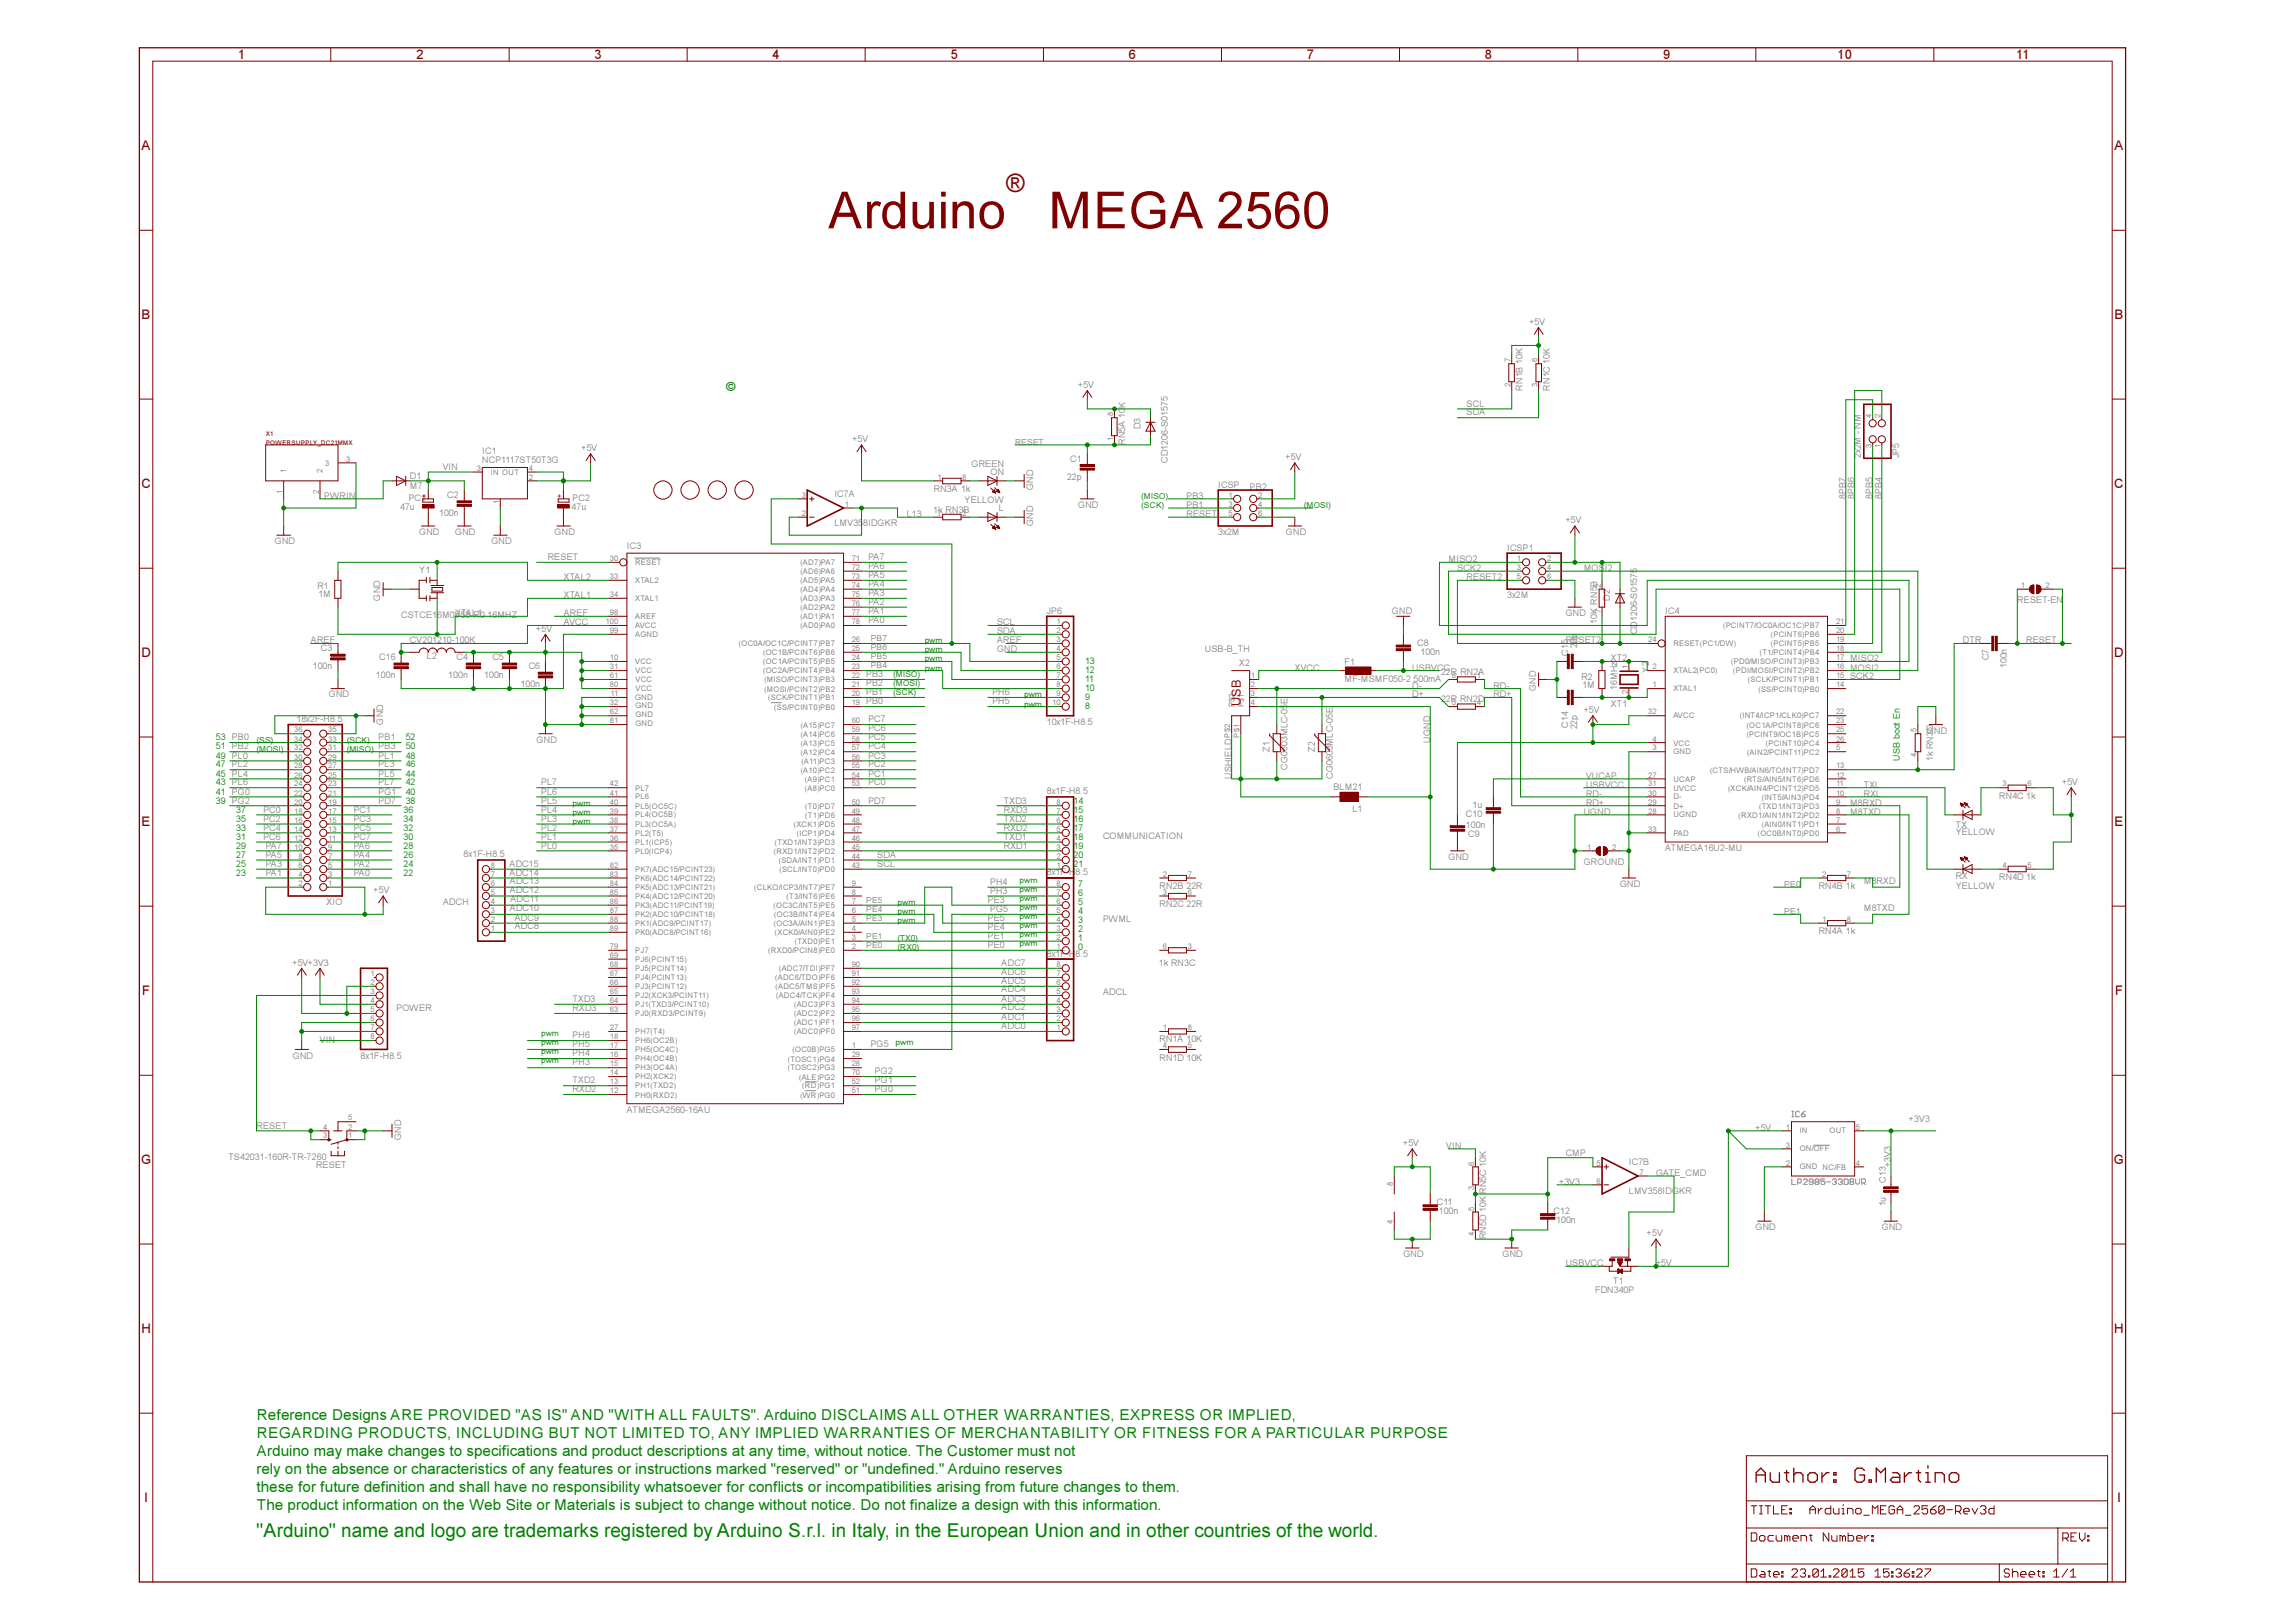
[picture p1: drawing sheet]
<svg xmlns="http://www.w3.org/2000/svg" width="297mm" height="210mm" viewBox="0 0 297 210" stroke-linecap="round" stroke-linejoin="round" font-family="sans-serif">
<defs><g id="words">
<g font-size="6.6" fill="#800000">
<text x="107.2" y="29.5">Arduino</text>
<text x="135.7" y="29.5">MEGA 2560</text>
</g>
<text font-size="3.3" fill="#800000" x="130.2" y="24.8">®</text>
<text font-size="2.5" fill="#008000" x="33.2" y="198.9">&quot;Arduino&quot; name and logo are trademarks registered by Arduino S.r.l. in Italy, in the European Union and in other countries of the world.</text>
<g font-size="1.9" fill="#008000">
<text x="33.2" y="183.7">Reference Designs ARE PROVIDED &quot;AS IS&quot; AND &quot;WITH ALL FAULTS&quot;. Arduino DISCLAIMS ALL OTHER WARRANTIES, EXPRESS OR IMPLIED,</text>
<text x="33.2" y="190.7">rely on the absence or characteristics of any features or instructions marked &quot;reserved&quot; or &quot;undefined.&quot; Arduino reserves</text>
<text x="33.2" y="188.4">Arduino may make changes to specifications and product descriptions at any time, without notice. The Customer must not</text>
<text x="33.2" y="186.1">REGARDING PRODUCTS, INCLUDING BUT NOT LIMITED TO, ANY IMPLIED WARRANTIES OF MERCHANTABILITY OR FITNESS FOR A PARTICULAR PURPOSE</text>
<text x="33.2" y="193">these for future definition and shall have no responsibility whatsoever for conflicts or incompatibilities arising from future changes to them.</text>
<text x="33.2" y="195.4">The product information on the Web Site or Materials is subject to change without notice. Do not finalize a design with this information.</text>
</g>
<g font-size="1.7" fill="#800000">
<text x="30.8" y="7.7">1</text>
<text x="53.9" y="7.7">2</text>
<text x="76.9" y="7.7">3</text>
<text x="99.9" y="7.7">4</text>
<text x="123" y="7.7">5</text>
<text x="146" y="7.7">6</text>
<text x="169.1" y="7.7">7</text>
<text x="192.1" y="7.7">8</text>
<text x="215.2" y="7.7">9</text>
<text x="237.7" y="7.7">10</text>
<text x="260.9" y="7.7">11</text>
<text x="18.3" y="19.5">A</text>
<text x="273.6" y="19.5">A</text>
<text x="18.3" y="41.3">B</text>
<text x="273.6" y="41.3">B</text>
<text x="18.3" y="63.2">C</text>
<text x="273.5" y="63.2">C</text>
<text x="18.3" y="85">D</text>
<text x="273.5" y="85">D</text>
<text x="160.5" y="91.4" transform="rotate(-90 160.5 91.4)">USB</text>
<text x="18.3" y="106.9">E</text>
<text x="273.6" y="106.9">E</text>
<text x="18.4" y="128.8">F</text>
<text x="273.6" y="128.8">F</text>
<text x="18.2" y="150.7">G</text>
<text x="273.5" y="150.7">G</text>
<text x="18.3" y="172.5">H</text>
<text x="273.5" y="172.5">H</text>
<text x="18.7" y="194.4">I</text>
<text x="273.9" y="194.4">I</text>
</g>
<text font-size="1.7" fill="#008000" x="93.9" y="50.5">©</text>
<g font-size="1.1" fill="#808080">
<text x="197.9" y="42">+5V</text>
<text x="139.5" y="50.2">+5V</text>
<text x="189.7" y="53.8">SDA</text>
<text x="189.7" y="52.6">SCL</text>
<text x="197" y="50.5" transform="rotate(-90 197 50.5)">RN1B 10K</text>
<text x="200.5" y="50.5" transform="rotate(-90 200.5 50.5)">RN1C 10K</text>
<text x="62.4" y="59.9">NCP1117ST50T3G</text>
<text x="62.4" y="58.8">IC1</text>
<text x="75.2" y="58.4">+5V</text>
<text x="110.3" y="57.2">+5V</text>
<text x="131.3" y="57.6">RESET</text>
<text x="138.5" y="59.7">C1</text>
<text x="145.6" y="57.6" transform="rotate(-90 145.6 57.6)">RN5A 10K</text>
<text x="147.5" y="55.5" transform="rotate(-90 147.5 55.5)">D3</text>
<text x="151.1" y="59.9" transform="rotate(-90 151.1 59.9)">CD1206-S01575</text>
<text x="166.3" y="59.6">+5V</text>
<text x="240.7" y="59.3" transform="rotate(-90 240.7 59.3)">2x2M - NM</text>
<text x="245.7" y="59.3" transform="rotate(-90 245.7 59.3)">JP5</text>
<text x="41.9" y="64.6">PWRIN</text>
<text x="51.8" y="66">47u</text>
<text x="52.9" y="64.8">PC1</text>
<text x="53" y="63.3">M7</text>
<text x="53" y="62">D1</text>
<text x="57.3" y="60.8">VIN</text>
<text x="57.9" y="64.4">C2</text>
<text x="74" y="66">47u</text>
<text x="74.1" y="64.8">PC2</text>
<text x="107.9" y="64.3">IC7A</text>
<text x="120.8" y="63.6">RN3A 1k</text>
<text x="124.8" y="65.1">YELLOW</text>
<text x="125.7" y="60.4">GREEN</text>
<text x="128.1" y="61.4">ON</text>
<text x="133.6" y="63.4" transform="rotate(-90 133.6 63.4)">GND</text>
<text x="138" y="62.1">22p</text>
<text x="139.5" y="65.7">GND</text>
<text x="153.5" y="64.6">PB3</text>
<text x="153.5" y="65.7">PB1</text>
<text x="157.6" y="63.1">ICSP</text>
<text x="161.7" y="63.4">PB2</text>
<text x="238.8" y="64.6" transform="rotate(-90 238.8 64.6)">8PB7</text>
<text x="239.9" y="64.6" transform="rotate(-90 239.9 64.6)">8PB6</text>
<text x="242.3" y="64.6" transform="rotate(-90 242.3 64.6)">8PB5</text>
<text x="243.5" y="64.6" transform="rotate(-90 243.5 64.6)">8PB4</text>
<text x="35.6" y="70.4">GND</text>
<text x="54.2" y="69.3">GND</text>
<text x="56.8" y="66.7">100n</text>
<text x="58.9" y="69.3">GND</text>
<text x="63.6" y="70.4">GND</text>
<text x="71.8" y="69.3">GND</text>
<text x="81.1" y="71">IC3</text>
<text x="107.9" y="68.1">LMV358IDGKR</text>
<text x="117.3" y="66.9">L13</text>
<text x="120.7" y="66.3">1k RN3B</text>
<text x="129.2" y="66.1">L</text>
<text x="133.6" y="68.1" transform="rotate(-90 133.6 68.1)">GND</text>
<text x="153.5" y="66.9">RESET</text>
<text x="157.6" y="69.3">3x2M</text>
<text x="166.4" y="69.3">GND</text>
<text x="195" y="71.3">ICSP1</text>
<text x="202.6" y="67.7">+5V</text>
<text x="41.1" y="76.3">R1</text>
<text x="41.2" y="77.3">1M</text>
<text x="49.2" y="77.7" transform="rotate(-90 49.2 77.7)">GND</text>
<text x="54.2" y="74.2">Y1</text>
<text x="70.9" y="72.5">RESET</text>
<text x="72.9" y="75.1">XTAL2</text>
<text x="72.9" y="77.4">XTAL1</text>
<text x="112.3" y="77.1">PA3</text>
<text x="112.3" y="75.9">PA4</text>
<text x="112.3" y="74.8">PA5</text>
<text x="112.3" y="73.6">PA6</text>
<text x="112.3" y="72.5">PA7</text>
<text x="187.4" y="72.8">MISO2</text>
<text x="188.5" y="73.9">SCK2</text>
<text x="189.7" y="75.1">RESET2</text>
<text x="195" y="77.4">3x2M</text>
<text x="204.9" y="73.9">MOSI2</text>
<text x="208.3" y="77.7" transform="rotate(-90 208.3 77.7)">D2</text>
<text x="40.2" y="83.3">AREF</text>
<text x="51.9" y="80">CSTCE16M0V53-R0 16MHZ</text>
<text x="53" y="83.3">CV201210-100K</text>
<text x="58.9" y="79.8">XTAL1</text>
<text x="69.4" y="81.7">+5V</text>
<text x="72.9" y="80.9">AVCC</text>
<text x="72.9" y="79.8">AREF</text>
<text x="112.3" y="80.6">PA0</text>
<text x="112.3" y="79.5">PA1</text>
<text x="112.3" y="78.3">PA2</text>
<text x="112.6" y="83">PB7</text>
<text x="129" y="82.1">SDA</text>
<text x="129" y="80.9">SCL</text>
<text x="129" y="83.3">AREF</text>
<text x="135.4" y="79.5">JP6</text>
<text x="180.1" y="79.4">GND</text>
<text x="183.3" y="83.6">C8</text>
<text x="202.6" y="79.8">GND</text>
<text x="202.6" y="83.3">RESET2</text>
<text x="204" y="83.9" transform="rotate(-90 204 83.9)">22p</text>
<text x="206.6" y="80.7" transform="rotate(-90 206.6 80.7)">10K RN5B</text>
<text x="211.8" y="82.1" transform="rotate(-90 211.8 82.1)">CD1206-S01575</text>
<text x="215.4" y="79.4">IC4</text>
<text x="254" y="83.3">DTR</text>
<text x="261" y="78">RESET-EN</text>
<text x="262.1" y="83.3">RESET</text>
<text x="40.5" y="86.6">100n</text>
<text x="41.5" y="84.2">C3</text>
<text x="48.6" y="87.8">100n</text>
<text x="49.1" y="85.4">C16</text>
<text x="55.2" y="85.2">L2</text>
<text x="58" y="87.8">100n</text>
<text x="59.1" y="85.4">C4</text>
<text x="62.7" y="87.8">100n</text>
<text x="63.7" y="85.4">C5</text>
<text x="67.3" y="88.9">100n</text>
<text x="68.4" y="86.6">C6</text>
<text x="112.1" y="87.6">PB3</text>
<text x="112.1" y="88.8">PB2</text>
<text x="112.6" y="85.3">PB5</text>
<text x="112.6" y="86.5">PB4</text>
<text x="112.6" y="84.2">PB6</text>
<text x="129" y="84.4">GND</text>
<text x="155.9" y="84.4">USB-B_TH</text>
<text x="160.3" y="86.2">X2</text>
<text x="167.5" y="86.8">XVCC</text>
<text x="173.9" y="86.1">F1</text>
<text x="173.9" y="88.3">MF-MSMF050-2 500mA</text>
<text x="182.7" y="86.8">USBVCC</text>
<text x="182.7" y="89.1">D-</text>
<text x="183.8" y="84.7">100n</text>
<text x="186.4" y="87.3">22R RN2A</text>
<text x="193.2" y="89.1">RD-</text>
<text x="198.7" y="89.4" transform="rotate(-90 198.7 89.4)">GND</text>
<text x="202.9" y="84.8" transform="rotate(-90 202.9 84.8)">C15</text>
<text x="204.6" y="88">R2</text>
<text x="204.7" y="89">1M</text>
<text x="208.4" y="85.6">XT2</text>
<text x="209.2" y="89.3" transform="rotate(-90 209.2 89.3)">16MHz</text>
<text x="213.3" y="87" transform="rotate(-90 213.3 87)">Y2</text>
<text x="239.3" y="85.6">MISO2</text>
<text x="239.3" y="86.8">MOSI2</text>
<text x="239.3" y="87.9">SCK2</text>
<text x="257.3" y="85.4" transform="rotate(-90 257.3 85.4)">C7</text>
<text x="259.6" y="86.5" transform="rotate(-90 259.6 86.5)">100n</text>
<text x="30" y="95.8">PB0</text>
<text x="38.4" y="93.4">18x2F-H8.5</text>
<text x="42.5" y="90.3">GND</text>
<text x="49" y="95.8">PB1</text>
<text x="49.6" y="93.8" transform="rotate(-90 49.6 93.8)">GND</text>
<text x="112.1" y="90">PB1</text>
<text x="112.1" y="91.1">PB0</text>
<text x="112.3" y="95.8">PC5</text>
<text x="112.3" y="94.7">PC6</text>
<text x="112.3" y="93.5">PC7</text>
<text x="128.4" y="91.1">PH5</text>
<text x="128.4" y="90">PH6</text>
<text x="135.4" y="93.8">10x1F-H8.5</text>
<text x="182.7" y="90.3">D+</text>
<text x="186.4" y="90.8">22R RN2D</text>
<text x="193.2" y="90.3">RD+</text>
<text x="202.9" y="94.2" transform="rotate(-90 202.9 94.2)">C14</text>
<text x="204" y="94.4" transform="rotate(-90 204 94.4)">22p</text>
<text x="204.9" y="92.2">+5V</text>
<text x="208.4" y="91.4">XT1</text>
<text x="249.3" y="95">GND</text>
<text x="30" y="97">PB2</text>
<text x="30" y="98.2">PL0</text>
<text x="30" y="99.3">PL2</text>
<text x="30" y="100.5">PL4</text>
<text x="30" y="101.6">PL6</text>
<text x="49" y="97">PB3</text>
<text x="49" y="98.2">PL1</text>
<text x="49" y="99.3">PL3</text>
<text x="49" y="100.5">PL5</text>
<text x="49" y="101.6">PL7</text>
<text x="69.4" y="96.1">GND</text>
<text x="70" y="101.6">PL7</text>
<text x="112.3" y="101.6">PC0</text>
<text x="112.3" y="100.5">PC1</text>
<text x="112.3" y="99.3">PC2</text>
<text x="112.3" y="98.2">PC3</text>
<text x="112.3" y="97">PC4</text>
<text x="159.3" y="100.8" transform="rotate(-90 159.3 100.8)">USHIELD</text>
<text x="164.3" y="97.3" transform="rotate(-90 164.3 97.3)">Z1</text>
<text x="166.6" y="99.6" transform="rotate(-90 166.6 99.6)">CG0603MLC-05E</text>
<text x="170.1" y="97.3" transform="rotate(-90 170.1 97.3)">Z2</text>
<text x="172.4" y="100.8" transform="rotate(-90 172.4 100.8)">CG0603MLC-05E</text>
<text x="185" y="96.1" transform="rotate(-90 185 96.1)">UGND</text>
<text x="205.2" y="101.9">USBVCC</text>
<text x="205.2" y="100.8">VUCAP</text>
<text x="241.1" y="101.9">TXL</text>
<text x="250.1" y="98.5" transform="rotate(-90 250.1 98.5)">1k RN3D</text>
<text x="266.8" y="101.6">+5V</text>
<text x="30" y="102.8">PG0</text>
<text x="30" y="104">PG2</text>
<text x="34.1" y="105.2">PC0</text>
<text x="34.1" y="106.3">PC2</text>
<text x="34.1" y="107.5">PC4</text>
<text x="45.8" y="105.2">PC1</text>
<text x="45.8" y="106.3">PC3</text>
<text x="45.8" y="107.5">PC5</text>
<text x="49" y="102.8">PG1</text>
<text x="49" y="104">PD7</text>
<text x="70" y="106.3">PL3</text>
<text x="70" y="104">PL5</text>
<text x="70" y="107.5">PL2</text>
<text x="70" y="105.2">PL4</text>
<text x="70" y="102.8">PL6</text>
<text x="112.3" y="104">PD7</text>
<text x="129.9" y="107.5">RXD2</text>
<text x="129.9" y="105.2">RXD3</text>
<text x="129.9" y="106.3">TXD2</text>
<text x="129.9" y="104">TXD3</text>
<text x="135.4" y="102.7">8x1F-H8.5</text>
<text x="172.5" y="102.2">BLM21</text>
<text x="175" y="105.1">L1</text>
<text x="189.7" y="105.7">C10</text>
<text x="189.7" y="107.1">100n</text>
<text x="190.5" y="104.5">1u</text>
<text x="204.9" y="105.5">UGND</text>
<text x="205.2" y="103.1">RD-</text>
<text x="205.2" y="104.3">RD+</text>
<text x="239.3" y="104.3">M8RXD</text>
<text x="239.3" y="105.5">M8TXD</text>
<text x="241.1" y="103.1">RXL</text>
<text x="253" y="107.1">TX</text>
<text x="258.7" y="103.3">RN4C 1k</text>
<text x="34.1" y="108.7">PC6</text>
<text x="34.4" y="113.3">PA1</text>
<text x="34.4" y="112.2">PA3</text>
<text x="34.4" y="111">PA5</text>
<text x="34.4" y="109.9">PA7</text>
<text x="45.8" y="108.7">PC7</text>
<text x="45.8" y="113.3">PA0</text>
<text x="45.8" y="112.2">PA2</text>
<text x="45.8" y="111">PA4</text>
<text x="45.8" y="109.9">PA6</text>
<text x="60" y="110.9">8x1F-H8.5</text>
<text x="65.9" y="113.3">ADC14</text>
<text x="65.9" y="112.2">ADC15</text>
<text x="70" y="109.9">PL0</text>
<text x="70" y="108.7">PL1</text>
<text x="113.5" y="111">SDA</text>
<text x="113.5" y="112.2">SCL</text>
<text x="129.9" y="109.9">RXD1</text>
<text x="129.9" y="108.7">TXD1</text>
<text x="135.4" y="113.3">8x1F-H8.5</text>
<text x="142.7" y="108.6">COMMUNICATION</text>
<text x="187.4" y="111.3">GND</text>
<text x="189.9" y="108.3">C9</text>
<text x="204.9" y="111.9">GROUND</text>
<text x="215.4" y="110.1">ATMEGA16U2-MU</text>
<text x="253" y="108.1">YELLOW</text>
<text x="253" y="113.8">RX</text>
<text x="258.7" y="113.9">RN4D 1k</text>
<text x="42.2" y="117.1">XIO</text>
<text x="48.3" y="115.6">+5V</text>
<text x="57.3" y="117.1">ADCH</text>
<text x="66" y="117.9">ADC10</text>
<text x="66" y="115.6">ADC12</text>
<text x="66" y="114.4">ADC13</text>
<text x="66" y="116.8">ADC11</text>
<text x="66.6" y="119.1">ADC9</text>
<text x="112.1" y="116.8">PE5</text>
<text x="112.1" y="118">PE4</text>
<text x="112.1" y="119.2">PE3</text>
<text x="127.8" y="119.2">PE5</text>
<text x="127.8" y="116.8">PE3</text>
<text x="128.1" y="115.7">PH3</text>
<text x="128.1" y="114.5">PH4</text>
<text x="128.1" y="118">PG5</text>
<text x="142.7" y="119.4">PWML</text>
<text x="150" y="115">RN2B 22R</text>
<text x="150" y="117.3">RN2C 22R</text>
<text x="209.6" y="114.8">GND</text>
<text x="230.8" y="118.3">PE1</text>
<text x="230.8" y="114.8">PE0</text>
<text x="235.3" y="115">RN4B 1k</text>
<text x="241.1" y="114.4">M8RXD</text>
<text x="241.1" y="117.9">M8TXD</text>
<text x="253" y="115.1">YELLOW</text>
<text x="37.8" y="125">+5V+3V3</text>
<text x="66.6" y="120.3">ADC8</text>
<text x="112.1" y="121.5">PE1</text>
<text x="112.1" y="122.7">PE0</text>
<text x="127.8" y="120.4">PE4</text>
<text x="127.8" y="121.5">PE1</text>
<text x="127.8" y="122.7">PE0</text>
<text x="129.6" y="125">ADC7</text>
<text x="135.4" y="123.8">8x1F-H8.5</text>
<text x="149.9" y="125">1k RN3C</text>
<text x="235.3" y="120.9">RN4A 1k</text>
<text x="51.3" y="130.9">POWER</text>
<text x="74.1" y="130.9">RXD3</text>
<text x="74.1" y="129.7">TXD3</text>
<text x="129.6" y="130.8">ADC2</text>
<text x="129.6" y="132">ADC1</text>
<text x="129.6" y="129.6">ADC3</text>
<text x="129.6" y="128.4">ADC4</text>
<text x="129.6" y="127.3">ADC5</text>
<text x="129.6" y="126.1">ADC6</text>
<text x="142.7" y="128.7">ADCL</text>
<text x="37.9" y="137">GND</text>
<text x="41.4" y="135">VIN</text>
<text x="46.6" y="137">8x1F-H8.5</text>
<text x="74.1" y="137.9">PH3</text>
<text x="74.1" y="136.7">PH4</text>
<text x="74.1" y="135.6">PH5</text>
<text x="74.1" y="134.4">PH6</text>
<text x="112.6" y="135.6">PG5</text>
<text x="129.6" y="133.1">ADC0</text>
<text x="150" y="134.9">RN1A 10K</text>
<text x="150" y="137.2">RN1D 10K</text>
<text x="74.1" y="141.4">RXD2</text>
<text x="74.1" y="140.2">TXD2</text>
<text x="113.2" y="141.4">PG0</text>
<text x="113.2" y="140.2">PG1</text>
<text x="113.2" y="139">PG2</text>
<text x="33.2" y="146">RESET</text>
<text x="51.9" y="147.5" transform="rotate(-90 51.9 147.5)">GND</text>
<text x="81.1" y="144">ATMEGA2560-16AU</text>
<text x="181.5" y="148.3">+5V</text>
<text x="187.1" y="148.7">VIN</text>
<text x="202.6" y="149.6">CMP</text>
<text x="227.1" y="146.3">+5V</text>
<text x="247" y="145.2">+3V3</text>
<text x="29.5" y="150.1">TS42031-160R-TR-7260</text>
<text x="40.9" y="151.2">RESET</text>
<text x="185.9" y="156">C11</text>
<text x="192.3" y="154.5" transform="rotate(-90 192.3 154.5)">RN5C 10K</text>
<text x="201.7" y="153.3">+3V3</text>
<text x="210.7" y="154.5">LMV358IDGKR</text>
<text x="210.7" y="150.7">IC7B</text>
<text x="214.2" y="152.2">GATE_CMD</text>
<text x="244" y="153" transform="rotate(-90 244 153)">C13</text>
<text x="244.6" y="151" transform="rotate(-90 244.6 151)">+3V3</text>
<text x="186.1" y="157.1">100n</text>
<text x="192.3" y="160.4" transform="rotate(-90 192.3 160.4)">RN5D 10K</text>
<text x="201" y="157.1">C12</text>
<text x="201.3" y="158.3">100n</text>
<text x="213.1" y="160">+5V</text>
<text x="227.1" y="159.2">GND</text>
<text x="243.5" y="159.2">GND</text>
<text x="244" y="156.1" transform="rotate(-90 244 156.1)">1u</text>
<text x="181.6" y="162.7">GND</text>
<text x="194.4" y="162.7">GND</text>
<text x="202.6" y="163.9">USBVCC</text>
<text x="206.4" y="167.3">FDN340P</text>
<text x="208.7" y="166.1">T1</text>
<text x="214.2" y="163.9">+5V</text>
</g>
<g font-size="1.1" fill="#008000">
<text x="147.7" y="65.7">(SCK)</text>
<text x="147.7" y="64.6">(MISO)</text>
<text x="168.7" y="65.7">(MOSI)</text>
<text x="119.6" y="83.3">pwm</text>
<text x="115.6" y="87.6">(MISO)</text>
<text x="115.6" y="88.8">(MOSI)</text>
<text x="119.6" y="84.4">pwm</text>
<text x="119.6" y="85.6">pwm</text>
<text x="119.6" y="86.8">pwm</text>
<text x="140.4" y="89.4">10</text>
<text x="140.4" y="88.2">11</text>
<text x="140.4" y="87.1">12</text>
<text x="140.4" y="85.9">13</text>
<text x="27.9" y="95.8">53</text>
<text x="52.5" y="95.8">52</text>
<text x="115.6" y="90">(SCK)</text>
<text x="132.5" y="90.3">pwm</text>
<text x="132.5" y="91.4">pwm</text>
<text x="140.4" y="91.7">8</text>
<text x="140.4" y="90.6">9</text>
<text x="27.9" y="97">51</text>
<text x="27.9" y="98.2">49</text>
<text x="27.9" y="99.3">47</text>
<text x="27.9" y="100.5">45</text>
<text x="27.9" y="101.6">43</text>
<text x="33.2" y="96.1">(SS)</text>
<text x="33.2" y="97.3">(MOSI)</text>
<text x="44.9" y="96.1">(SCK)</text>
<text x="44.9" y="97.3">(MISO)</text>
<text x="52.5" y="97">50</text>
<text x="52.5" y="98.2">48</text>
<text x="52.5" y="99.3">46</text>
<text x="52.5" y="100.5">44</text>
<text x="52.5" y="101.6">42</text>
<text x="245.8" y="98.5" transform="rotate(-90 245.8 98.5)">USB boot En</text>
<text x="27.9" y="102.8">41</text>
<text x="27.9" y="104">39</text>
<text x="30.6" y="107.5">33</text>
<text x="30.6" y="106.3">35</text>
<text x="30.6" y="105.2">37</text>
<text x="52.2" y="107.5">32</text>
<text x="52.2" y="106.3">34</text>
<text x="52.2" y="105.2">36</text>
<text x="52.5" y="102.8">40</text>
<text x="52.5" y="104">38</text>
<text x="74.1" y="104.3">pwm</text>
<text x="74.1" y="105.5">pwm</text>
<text x="74.1" y="106.6">pwm</text>
<text x="138.9" y="105.2">15</text>
<text x="138.9" y="106.3">16</text>
<text x="138.9" y="107.5">17</text>
<text x="138.9" y="104">14</text>
<text x="30.6" y="113.3">23</text>
<text x="30.6" y="112.2">25</text>
<text x="30.6" y="111">27</text>
<text x="30.6" y="109.9">29</text>
<text x="30.6" y="108.7">31</text>
<text x="52.2" y="113.3">22</text>
<text x="52.2" y="112.2">24</text>
<text x="52.2" y="111">26</text>
<text x="52.2" y="109.9">28</text>
<text x="52.2" y="108.7">30</text>
<text x="138.9" y="108.7">18</text>
<text x="138.9" y="109.9">19</text>
<text x="138.9" y="111">20</text>
<text x="138.9" y="112.2">21</text>
<text x="116.1" y="117.1">pwm</text>
<text x="116.1" y="118.3">pwm</text>
<text x="116.1" y="119.5">pwm</text>
<text x="131.9" y="114.2">pwm</text>
<text x="131.9" y="115.4">pwm</text>
<text x="131.9" y="116.5">pwm</text>
<text x="131.9" y="117.7">pwm</text>
<text x="131.9" y="118.9">pwm</text>
<text x="139.5" y="119.5">3</text>
<text x="139.5" y="118.3">4</text>
<text x="139.5" y="117.1">5</text>
<text x="139.5" y="116">6</text>
<text x="139.5" y="114.8">7</text>
<text x="116.1" y="121.8">(TX0)</text>
<text x="116.1" y="123">(RX0)</text>
<text x="131.9" y="120.1">pwm</text>
<text x="131.9" y="121.2">pwm</text>
<text x="131.9" y="122.4">pwm</text>
<text x="139.5" y="123">0</text>
<text x="139.5" y="121.8">1</text>
<text x="139.5" y="120.6">2</text>
<text x="70" y="134.1">pwm</text>
<text x="70" y="135.3">pwm</text>
<text x="70" y="136.4">pwm</text>
<text x="70" y="137.6">pwm</text>
<text x="115.9" y="135.3">pwm</text>
</g>
<g font-size="1" fill="#808080">
<text x="195.4" y="46.9" transform="rotate(-90 195.4 46.9)">7</text>
<text x="198.9" y="46.9" transform="rotate(-90 198.9 46.9)">6</text>
<text x="144" y="53.9" transform="rotate(-90 144 53.9)">8</text>
<text x="195.4" y="50.1" transform="rotate(-90 195.4 50.1)">2</text>
<text x="198.9" y="50.1" transform="rotate(-90 198.9 50.1)">3</text>
<text x="44.8" y="59.7">3</text>
<text x="144" y="57.1" transform="rotate(-90 144 57.1)">1</text>
<text x="242.1" y="58" transform="rotate(-90 242.1 58)">3</text>
<text x="242.1" y="54.1" transform="rotate(-90 242.1 54.1)">4</text>
<text x="243.3" y="58" transform="rotate(-90 243.3 58)">1</text>
<text x="243.3" y="54.1" transform="rotate(-90 243.3 54.1)">2</text>
<text x="36.5" y="63.9" transform="rotate(-90 36.5 63.9)">1</text>
<text x="37" y="61.2" transform="rotate(-90 37 61.2)">1</text>
<text x="41.2" y="63.9" transform="rotate(-90 41.2 63.9)">2</text>
<text x="41.7" y="61.2" transform="rotate(-90 41.7 61.2)">2</text>
<text x="42.1" y="60.3">3</text>
<text x="61.7" y="60.9">3</text>
<text x="63.5" y="61.4">IN OUT</text>
<text x="64.6" y="65.3" transform="rotate(-90 64.6 65.3)">1</text>
<text x="68.4" y="60.9">4</text>
<text x="68.4" y="62.1">2</text>
<text x="103.8" y="64.4">3</text>
<text x="109.3" y="65.6">1</text>
<text x="121.3" y="62.1">1</text>
<text x="124.5" y="62.1">8</text>
<text x="158.9" y="64.4">1</text>
<text x="158.9" y="65.6">3</text>
<text x="162.8" y="64.4">2</text>
<text x="162.8" y="65.6">4</text>
<text x="103.8" y="66.8">2</text>
<text x="121.3" y="66.8">7</text>
<text x="124.5" y="66.8">2</text>
<text x="158.9" y="66.8">5</text>
<text x="162.8" y="66.8">6</text>
<text x="78.9" y="72.6">30</text>
<text x="78.9" y="77.3">34</text>
<text x="78.9" y="74.9">33</text>
<text x="82.2" y="73.1">RESET</text>
<text x="82.2" y="77.8">XTAL1</text>
<text x="82.2" y="75.4">XTAL2</text>
<text x="103.5" y="77.8">(AD3)PA3</text>
<text x="103.5" y="76.6">(AD4)PA4</text>
<text x="103.5" y="75.4">(AD5)PA5</text>
<text x="103.5" y="74.3">(AD6)PA6</text>
<text x="103.5" y="73.1">(AD7)PA7</text>
<text x="110.2" y="77.3">75</text>
<text x="110.2" y="76.1">74</text>
<text x="110.2" y="74.9">73</text>
<text x="110.2" y="73.7">72</text>
<text x="110.2" y="72.6">71</text>
<text x="196.3" y="72.6">1</text>
<text x="196.3" y="73.7">3</text>
<text x="196.3" y="74.9">5</text>
<text x="200.1" y="72.6">2</text>
<text x="200.1" y="73.7">4</text>
<text x="200.1" y="74.9">6</text>
<text x="207.1" y="76.1" transform="rotate(-90 207.1 76.1)">2</text>
<text x="261.4" y="76.1">1</text>
<text x="264.6" y="76.1">2</text>
<text x="78.4" y="80.8">100</text>
<text x="78.9" y="81.9">99</text>
<text x="78.9" y="79.6">98</text>
<text x="82.2" y="82.5">AGND</text>
<text x="82.2" y="80.1">AREF</text>
<text x="82.2" y="81.3">AVCC</text>
<text x="95.6" y="83.7">(OC0A/OC1C/PCINT7)PB7</text>
<text x="103.5" y="81.3">(AD0)PA0</text>
<text x="103.5" y="80.1">(AD1)PA1</text>
<text x="103.5" y="79">(AD2)PA2</text>
<text x="110.2" y="80.8">78</text>
<text x="110.2" y="79.6">77</text>
<text x="110.2" y="78.4">76</text>
<text x="110.2" y="83.1">26</text>
<text x="136.7" y="80.8">1</text>
<text x="136.7" y="81.9">2</text>
<text x="136.7" y="83.1">3</text>
<text x="207.1" y="79.3" transform="rotate(-90 207.1 79.3)">7</text>
<text x="213.2" y="83.1">24</text>
<text x="216.5" y="83.6">RESET(PC1/DW)</text>
<text x="222.9" y="81.3">(PCINT7/OC0A/OC1C)PB7</text>
<text x="229.1" y="83.7">(PCINT5)PB5</text>
<text x="229.1" y="82.5">(PCINT6)PB6</text>
<text x="237.5" y="83.1">19</text>
<text x="237.5" y="81.9">20</text>
<text x="237.5" y="80.8">21</text>
<text x="78.9" y="85.4">10</text>
<text x="78.9" y="86.6">31</text>
<text x="78.9" y="87.8">61</text>
<text x="78.9" y="88.9">80</text>
<text x="82.2" y="85.9">VCC</text>
<text x="82.2" y="88.3">VCC</text>
<text x="82.2" y="87.1">VCC</text>
<text x="82.2" y="89.5">VCC</text>
<text x="98.7" y="86">(OC1A/PCINT5)PB5</text>
<text x="98.7" y="84.8">(OC1B/PCINT6)PB6</text>
<text x="98.7" y="87.1">(OC2A/PCINT4)PB4</text>
<text x="98.9" y="88.3">(MISO/PCINT3)PB3</text>
<text x="98.9" y="89.5">(MOSI/PCINT2)PB2</text>
<text x="110.2" y="87.8">22</text>
<text x="110.2" y="88.9">21</text>
<text x="110.2" y="85.4">24</text>
<text x="110.2" y="84.3">25</text>
<text x="110.2" y="86.6">23</text>
<text x="136.7" y="84.3">4</text>
<text x="136.7" y="85.4">5</text>
<text x="136.7" y="86.6">6</text>
<text x="136.7" y="87.8">7</text>
<text x="136.7" y="88.9">8</text>
<text x="161.8" y="87.8">1</text>
<text x="161.8" y="88.9">2</text>
<text x="187.8" y="87.8">8</text>
<text x="191" y="87.8">1</text>
<text x="210.6" y="89.8" transform="rotate(-90 210.6 89.8)">2</text>
<text x="210.6" y="86.6" transform="rotate(-90 210.6 86.6)">1</text>
<text x="213.8" y="88.9">1</text>
<text x="213.8" y="86.6">2</text>
<text x="216.5" y="89.5">XTAL1</text>
<text x="216.5" y="87.1">XTAL2(PC0)</text>
<text x="224" y="86">(PD0/MISO/PCINT3)PB3</text>
<text x="224.2" y="87.1">(PDI/MOSI/PCINT2)PB2</text>
<text x="226.1" y="88.3">(SCLK/PCINT1)PB1</text>
<text x="227.5" y="89.5">(SS/PCINT0)PB0</text>
<text x="227.7" y="84.8">(T1/PCINT4)PB4</text>
<text x="237.5" y="85.4">17</text>
<text x="237.5" y="86.6">16</text>
<text x="237.5" y="87.8">15</text>
<text x="237.5" y="88.9">14</text>
<text x="237.5" y="84.3">18</text>
<text x="38.1" y="96">34</text>
<text x="38.1" y="94.8">36</text>
<text x="42.5" y="96">33</text>
<text x="42.5" y="94.8">35</text>
<text x="78.9" y="91.3">32</text>
<text x="78.9" y="92.5">62</text>
<text x="78.9" y="93.6">81</text>
<text x="79" y="90.1">11</text>
<text x="82.2" y="90.6">GND</text>
<text x="82.2" y="91.7">GND</text>
<text x="82.2" y="92.8">GND</text>
<text x="82.2" y="94">GND</text>
<text x="99.4" y="90.6">(SCK/PCINT1)PB1</text>
<text x="100.2" y="91.8">(SS/PCINT0)PB0</text>
<text x="103.6" y="95.3">(A14)PC6</text>
<text x="103.6" y="94.1">(A15)PC7</text>
<text x="110.2" y="96">58</text>
<text x="110.2" y="94.8">59</text>
<text x="110.2" y="93.6">60</text>
<text x="110.2" y="90.1">20</text>
<text x="110.2" y="91.3">19</text>
<text x="136.1" y="91.3">10</text>
<text x="136.7" y="90.1">9</text>
<text x="159.2" y="95.5" transform="rotate(-90 159.2 95.5)">P$2</text>
<text x="159.7" y="91.5" transform="rotate(-90 159.7 91.5)">P$2</text>
<text x="160.4" y="95.5" transform="rotate(-90 160.4 95.5)">P$1</text>
<text x="160.9" y="91.5" transform="rotate(-90 160.9 91.5)">P$1</text>
<text x="161.8" y="90.1">3</text>
<text x="161.8" y="91.3">4</text>
<text x="187.8" y="91.3">5</text>
<text x="191" y="91.3">4</text>
<text x="213.2" y="92.5">32</text>
<text x="213.8" y="96">4</text>
<text x="216.5" y="93">AVCC</text>
<text x="225.1" y="93">(INT4/ICP1/CLK0)PC7</text>
<text x="226" y="94.1">(OC1A/PCINT8)PC6</text>
<text x="226" y="95.3">(PCINT9/OC1B)PC5</text>
<text x="237.5" y="92.5">22</text>
<text x="237.5" y="93.6">23</text>
<text x="237.5" y="94.8">25</text>
<text x="237.5" y="96">26</text>
<text x="247.9" y="94.8" transform="rotate(-90 247.9 94.8)">5</text>
<text x="38.1" y="101.8">24</text>
<text x="38.1" y="100.6">26</text>
<text x="38.1" y="99.4">28</text>
<text x="38.1" y="98.3">30</text>
<text x="38.1" y="97.1">32</text>
<text x="42.5" y="101.8">23</text>
<text x="42.5" y="100.6">25</text>
<text x="42.5" y="99.4">27</text>
<text x="42.5" y="98.3">29</text>
<text x="42.5" y="97.1">31</text>
<text x="78.9" y="101.8">42</text>
<text x="103.6" y="100">(A10)PC2</text>
<text x="103.6" y="97.7">(A12)PC4</text>
<text x="103.6" y="96.5">(A13)PC5</text>
<text x="103.7" y="98.8">(A11)PC3</text>
<text x="104.1" y="101.1">(A9)PC1</text>
<text x="110.2" y="101.8">53</text>
<text x="110.2" y="100.6">54</text>
<text x="110.2" y="99.4">55</text>
<text x="110.2" y="98.3">56</text>
<text x="110.2" y="97.1">57</text>
<text x="213.2" y="100.6">27</text>
<text x="213.2" y="101.8">31</text>
<text x="213.8" y="97.1">3</text>
<text x="216.5" y="97.6">GND</text>
<text x="216.5" y="101.1">UCAP</text>
<text x="216.5" y="96.5">VCC</text>
<text x="221.2" y="100">(CTS/HWB/AIN6/TO/INT7)PD7</text>
<text x="225.6" y="101.1">(RTS/AIN5/INT6)PD6</text>
<text x="226" y="97.7">(AIN2/PCINT11)PC2</text>
<text x="228.5" y="96.5">(PCINT10)PC4</text>
<text x="237.5" y="97.1">5</text>
<text x="237.5" y="99.4">13</text>
<text x="237.5" y="100.6">12</text>
<text x="237.5" y="101.8">11</text>
<text x="247.9" y="98" transform="rotate(-90 247.9 98)">4</text>
<text x="259.1" y="101.8">3</text>
<text x="262.3" y="101.8">6</text>
<text x="38.1" y="107.6">14</text>
<text x="38.1" y="106.5">16</text>
<text x="38.1" y="105.3">18</text>
<text x="38.1" y="104.1">20</text>
<text x="38.1" y="103">22</text>
<text x="42.5" y="107.6">13</text>
<text x="42.5" y="106.5">15</text>
<text x="42.5" y="105.3">17</text>
<text x="42.5" y="104.1">19</text>
<text x="42.5" y="103">21</text>
<text x="78.9" y="107.6">37</text>
<text x="78.9" y="106.5">38</text>
<text x="78.9" y="105.3">39</text>
<text x="78.9" y="104.1">40</text>
<text x="78.9" y="103">41</text>
<text x="82.2" y="107">PL3(OC5A)</text>
<text x="82.2" y="105.8">PL4(OC5B)</text>
<text x="82.2" y="104.6">PL5(OC5C)</text>
<text x="82.2" y="103.5">PL6</text>
<text x="82.2" y="102.3">PL7</text>
<text x="102.7" y="107">(XCK1)PD5</text>
<text x="104.1" y="102.3">(A8)PC0</text>
<text x="104.2" y="104.6">(T0)PD7</text>
<text x="104.2" y="105.8">(T1)PD6</text>
<text x="110.2" y="107.6">47</text>
<text x="110.2" y="104.1">50</text>
<text x="110.2" y="105.3">49</text>
<text x="110.2" y="106.5">48</text>
<text x="136.7" y="107.6">5</text>
<text x="136.7" y="106.5">6</text>
<text x="136.7" y="105.3">7</text>
<text x="136.7" y="104.1">8</text>
<text x="213.2" y="104.1">29</text>
<text x="213.2" y="103">30</text>
<text x="213.2" y="107.6">33</text>
<text x="213.2" y="105.3">28</text>
<text x="216.5" y="104.6">D+</text>
<text x="216.5" y="103.5">D-</text>
<text x="216.5" y="105.8">UGND</text>
<text x="216.5" y="102.3">UVCC</text>
<text x="223.6" y="102.3">(XCK/AIN4/PCINT12)PD5</text>
<text x="224.9" y="105.8">(RXD1/AIN1/INT2)PD2</text>
<text x="227.6" y="104.6">(TXD1/INT3)PD3</text>
<text x="227.9" y="107">(AIN0/INT1)PD1</text>
<text x="227.9" y="103.5">(INT5/AIN3)PD4</text>
<text x="237.5" y="106.5">7</text>
<text x="237.5" y="103">10</text>
<text x="237.5" y="107.6">6</text>
<text x="237.5" y="105.3">8</text>
<text x="237.5" y="104.1">9</text>
<text x="38.1" y="108.8">12</text>
<text x="38.1" y="110">10</text>
<text x="38.6" y="113.5">4</text>
<text x="38.6" y="112.3">6</text>
<text x="38.6" y="111.1">8</text>
<text x="42.5" y="113.5">3</text>
<text x="42.5" y="112.3">5</text>
<text x="42.5" y="111.1">7</text>
<text x="42.5" y="110">9</text>
<text x="42.5" y="108.8">11</text>
<text x="63.5" y="113.5">7</text>
<text x="63.5" y="112.3">8</text>
<text x="78.9" y="113.5">83</text>
<text x="78.9" y="112.3">82</text>
<text x="78.9" y="110">35</text>
<text x="78.9" y="108.8">36</text>
<text x="82.2" y="114">PK6(ADC14/PCINT22)</text>
<text x="82.2" y="112.8">PK7(ADC15/PCINT23)</text>
<text x="82.2" y="110.5">PL0(ICP4)</text>
<text x="82.2" y="109.3">PL1(ICP5)</text>
<text x="82.2" y="108.2">PL2(T5)</text>
<text x="100.1" y="110.5">(RXD1/INT2)PD2</text>
<text x="100.2" y="109.3">(TXD1/INT3)PD3</text>
<text x="100.8" y="111.7">(SDA/INT1)PD1</text>
<text x="100.8" y="112.8">(SCL/INT0)PD0</text>
<text x="103.1" y="108.2">(ICP1)PD4</text>
<text x="110.2" y="110">45</text>
<text x="110.2" y="112.3">43</text>
<text x="110.2" y="111.1">44</text>
<text x="110.2" y="108.8">46</text>
<text x="136.7" y="112.3">1</text>
<text x="136.7" y="111.1">2</text>
<text x="136.7" y="110">3</text>
<text x="136.7" y="108.8">4</text>
<text x="150.4" y="113.5">2</text>
<text x="153.7" y="113.5">7</text>
<text x="205.4" y="110">1</text>
<text x="208.6" y="110">2</text>
<text x="216.5" y="108.2">PAD</text>
<text x="227.4" y="108.2">(OC0B/INT0)PD0</text>
<text x="235.8" y="113.5">2</text>
<text x="238.9" y="113.5">7</text>
<text x="259.1" y="112.3">4</text>
<text x="262.3" y="112.3">5</text>
<text x="38.6" y="114.6">2</text>
<text x="42.5" y="114.6">1</text>
<text x="63.5" y="119.3">2</text>
<text x="63.5" y="118.2">3</text>
<text x="63.5" y="117">4</text>
<text x="63.5" y="115.8">5</text>
<text x="63.5" y="114.6">6</text>
<text x="78.9" y="119.3">88</text>
<text x="78.9" y="118.2">87</text>
<text x="78.9" y="117">86</text>
<text x="78.9" y="115.8">85</text>
<text x="78.9" y="114.6">84</text>
<text x="82.2" y="119.8">PK1(ADC9/PCINT17)</text>
<text x="82.2" y="118.7">PK2(ADC10/PCINT18)</text>
<text x="82.2" y="117.5">PK3(ADC11/PCINT19)</text>
<text x="82.2" y="116.3">PK4(ADC12/PCINT20)</text>
<text x="82.2" y="115.1">PK5(ADC13/PCINT21)</text>
<text x="97.6" y="115.2">(CLKO/ICP3/INT7)PE7</text>
<text x="100.1" y="117.5">(OC3C/INT5)PE5</text>
<text x="100.1" y="119.8">(OC3A/AIN1)PE3</text>
<text x="100.2" y="118.7">(OC3B/INT4)PE4</text>
<text x="101.8" y="116.3">(T3/INT6)PE6</text>
<text x="110.2" y="114.6">9</text>
<text x="110.2" y="119.3">5</text>
<text x="110.2" y="118.2">6</text>
<text x="110.2" y="117">7</text>
<text x="110.2" y="115.8">8</text>
<text x="136.7" y="119.3">4</text>
<text x="136.7" y="118.2">5</text>
<text x="136.7" y="117">6</text>
<text x="136.7" y="115.8">7</text>
<text x="136.7" y="114.6">8</text>
<text x="150.4" y="115.8">3</text>
<text x="153.7" y="115.8">6</text>
<text x="235.8" y="119.3">1</text>
<text x="238.9" y="119.3">8</text>
<text x="63.5" y="120.5">1</text>
<text x="78.9" y="125.1">68</text>
<text x="78.9" y="124">69</text>
<text x="78.9" y="122.8">79</text>
<text x="78.9" y="120.5">89</text>
<text x="82.2" y="125.6">PJ5(PCINT14)</text>
<text x="82.2" y="124.5">PJ6(PCINT15)</text>
<text x="82.2" y="123.3">PJ7</text>
<text x="82.2" y="121">PK0(ADC8/PCINT16)</text>
<text x="99.4" y="123.4">(RXD0/PCIN8)PE0</text>
<text x="100.2" y="121">(XCK0/AIN0)PE2</text>
<text x="100.8" y="125.7">(ADC7/TDI)PF7</text>
<text x="102.8" y="122.2">(TXD0)PE1</text>
<text x="110.2" y="125.1">90</text>
<text x="110.2" y="122.8">2</text>
<text x="110.2" y="121.6">3</text>
<text x="110.2" y="120.5">4</text>
<text x="136.7" y="122.8">1</text>
<text x="136.7" y="121.6">2</text>
<text x="136.7" y="120.5">3</text>
<text x="136.7" y="125.1">8</text>
<text x="150.4" y="122.8">6</text>
<text x="153.7" y="122.8">3</text>
<text x="47.9" y="126.3">1</text>
<text x="47.9" y="127.5">2</text>
<text x="47.9" y="128.7">3</text>
<text x="47.9" y="129.8">4</text>
<text x="47.9" y="131">5</text>
<text x="78.9" y="131">63</text>
<text x="78.9" y="129.8">64</text>
<text x="78.9" y="128.7">65</text>
<text x="78.9" y="127.5">66</text>
<text x="78.9" y="126.3">67</text>
<text x="82.2" y="131.5">PJ0(RXD3/PCINT9)</text>
<text x="82.2" y="130.3">PJ1(TXD3/PCINT10)</text>
<text x="82.2" y="129.2">PJ2(XCK3/PCINT11)</text>
<text x="82.2" y="128">PJ3(PCINT12)</text>
<text x="82.2" y="126.8">PJ4(PCINT13)</text>
<text x="100.3" y="126.8">(ADC6/TDO)PF6</text>
<text x="100.3" y="128">(ADC5/TMS)PF5</text>
<text x="100.4" y="129.2">(ADC4/TCK)PF4</text>
<text x="102.7" y="131.5">(ADC2)PF2</text>
<text x="102.7" y="130.3">(ADC3)PF3</text>
<text x="110.2" y="131">95</text>
<text x="110.2" y="129.8">94</text>
<text x="110.2" y="128.7">93</text>
<text x="110.2" y="127.5">92</text>
<text x="110.2" y="126.3">91</text>
<text x="136.7" y="131">3</text>
<text x="136.7" y="129.8">4</text>
<text x="136.7" y="128.7">5</text>
<text x="136.7" y="127.5">6</text>
<text x="136.7" y="126.3">7</text>
<text x="47.9" y="132.2">6</text>
<text x="47.9" y="133.3">7</text>
<text x="47.9" y="134.5">8</text>
<text x="78.9" y="136.8">16</text>
<text x="78.9" y="135.7">17</text>
<text x="78.9" y="134.5">18</text>
<text x="78.9" y="133.3">27</text>
<text x="82.2" y="137.3">PH4(OC4B)</text>
<text x="82.2" y="136.2">PH5(OC4C)</text>
<text x="82.2" y="135">PH6(OC2B)</text>
<text x="82.2" y="133.9">PH7(T4)</text>
<text x="101.9" y="137.4">(TOSC1)PG4</text>
<text x="102.5" y="136.2">(OC0B)PG5</text>
<text x="102.7" y="133.9">(ADC0)PF0</text>
<text x="102.7" y="132.7">(ADC1)PF1</text>
<text x="110.2" y="133.3">97</text>
<text x="110.2" y="132.2">96</text>
<text x="110.2" y="135.7">1</text>
<text x="110.2" y="136.8">29</text>
<text x="136.7" y="133.3">1</text>
<text x="136.7" y="132.2">2</text>
<text x="150.4" y="133.3">1</text>
<text x="150.4" y="135.7">4</text>
<text x="153.7" y="133.3">8</text>
<text x="153.7" y="135.7">5</text>
<text x="78.9" y="141.5">12</text>
<text x="78.9" y="140.3">13</text>
<text x="78.9" y="139.1">14</text>
<text x="78.9" y="138">15</text>
<text x="82.2" y="142">PH0(RXD2)</text>
<text x="82.2" y="140.8">PH1(TXD2)</text>
<text x="82.2" y="139.7">PH2(XCK2)</text>
<text x="82.2" y="138.5">PH3(OC4A)</text>
<text x="101.9" y="138.5">(TOSC2)PG3</text>
<text x="103.4" y="139.7">(ALE)PG2</text>
<text x="103.5" y="142">(WR)PG0</text>
<text x="103.8" y="140.8">(RD)PG1</text>
<text x="110.2" y="139.1">70</text>
<text x="110.2" y="140.3">52</text>
<text x="110.2" y="138">28</text>
<text x="110.2" y="141.5">51</text>
<text x="41.8" y="147.3">3</text>
<text x="41.8" y="146.2">4</text>
<text x="45" y="147.3">1</text>
<text x="45" y="146.2">2</text>
<text x="45" y="145">5</text>
<text x="231.1" y="148.5">3</text>
<text x="231.1" y="146.2">1</text>
<text x="232.8" y="146.7">IN</text>
<text x="232.8" y="149">ON/OFF</text>
<text x="236.7" y="146.7">OUT</text>
<text x="240.1" y="146.2">5</text>
<text x="180.2" y="153.4" transform="rotate(-90 180.2 153.4)">8</text>
<text x="190.7" y="154.1" transform="rotate(-90 190.7 154.1)">3</text>
<text x="190.7" y="150.8" transform="rotate(-90 190.7 150.8)">6</text>
<text x="206.5" y="153.2">6</text>
<text x="206.5" y="150.8">5</text>
<text x="212.1" y="152">7</text>
<text x="231.1" y="150.8">2</text>
<text x="232.8" y="151.3">GND NC/FB</text>
<text x="240.1" y="150.8">4</text>
<text x="180.2" y="158.5" transform="rotate(-90 180.2 158.5)">4</text>
<text x="190.7" y="159.9" transform="rotate(-90 190.7 159.9)">4</text>
<text x="190.7" y="156.7" transform="rotate(-90 190.7 156.7)">5</text>
</g>
<g font-size=".8" fill="#800000">
<text x="34.4" y="56.4">X1</text>
<text x="34.4" y="57.6">POWERSUPPLY_DC21MMX</text>
<text x="55.1" y="64.4" transform="rotate(-90 55.1 64.4)">+</text>
<text x="72.6" y="64.4" transform="rotate(-90 72.6 64.4)">+</text>
</g>
</g></defs>
<g fill="none" stroke="#808080" stroke-width=".13">
<path d="M82.1 72.2h3.2M99.8 90.9h1.3M104.2 140h1.4M104.2 141.1h1.3M231.8 152.6v.7h.5M231.8 144.5h.3M231.8 143.8h.3M231.9 143.8v.7M232.6 153.1h.3l.1-.1v-.3l-.1-.1h-.3v.7M232.8 143.9l-.1-.1h-.3l-.1 .1v.5l.1 .1 .4-.1M233 144.2h.4l.1 .2-.3 .1-.2-.1zM233.3 152.7l.1-.1h.3l.1 .1v.1l-.5 .5h.5"/>
<path d="M233.5 143.8l-.5 .4M234.6 153h-.4l-.1-.2 .1-.2h.2l.2 .1v.5l-.2 .1h-.2l-.1-.1M234.7 148.2h2M234.9 153l-.1 .1 .1 .2h.3l.1-.1-.1-.2M234.9 153l-.1-.2 .1-.2h.3l.1 .1-.1 .3M234.9 153h.3M236.1 152.6h-.5v.4l.4-.2 .1 .2v.2l-.1 .1h-.3l-.1-.1M236.3 153h.5M237.1 152.7l.1-.1h.2l.2 .1-.2 .3M237.3 153h.1M237.4 153l.2 .1-.2 .2h-.2l-.1-.1M237.8 152.7l.2-.1h.2l.1 .1-.1 .3"/>
<path d="M238.1 153h.1M238.2 153l.1 .1-.1 .2h-.2l-.2-.1M238.6 152.6h.4l.1 .1v.5l-.1 .1h-.4zM239.3 152.6h.4l.1 .1-.1 .3 .1 .2-.1 .1h-.4zM239.3 153h.4M240.1 152.6v.5l.2 .2 .3-.2v-.5M240.8 153.1h.4l.1-.1v-.3l-.1-.1h-.4v.7M241.1 153.1l.2 .2"/>
</g>
<g fill="none" stroke="#800000" stroke-width=".17">
<path d="M227.2 191.8v-1.2l.6-.6 .6 .6v1.2M227.2 190.9h1.2M229 190.6v.9l.3 .3h.9v-1.2M230.8 190.6h.6M231.1 190.3v1.2l.3 .3M232.1 190.9l.3-.3h.6l.3 .3v.9M232.1 190v1.8M233.9 190.9l.3-.3h.6l.3 .3v.6l-.3 .3h-.6l-.3-.3zM235.7 190.6v1.2M236.6 190.6h-.3l-.6 .6M237.2 190.6h.3v.3h-.3zM237.2 191.5h.3v.3h-.3z"/>
<path d="M241.2 190.3l-.3-.3h-.6l-.3 .3v1.2l.3 .3h.6l.3-.3v-.6h-.6M241.8 191.5h.3v.3h-.3zM242.7 191.8v-1.8l.6 .6 .6-.6v1.8M244.9 190.6h.5l.4 .3v.9h-.9l-.3-.3 .3-.3h.9M246.4 190.6v1.2M247.3 190.6h-.3l-.6 .6M247.9 190.6h.6M248.2 190.3v1.2l.3 .3M249.1 191.8h.6M249.1 190.6h.3v1.2M249.4 189.7v.3M250.4 191.8v-1.2h.8l.3 .3v.9"/>
<path d="M252.2 190.9l.3-.3h.6l.3 .3v.6l-.3 .3h-.6l-.3-.3z"/>
</g>
<path d="M157.6 63.4h7v4.7h-7zM135.4 113.6h3.5v10.5h-3.5z" fill="none" stroke="#800000" stroke-width=".21"/>
<g fill="none" stroke="#800000" stroke-width=".13">
<path d="M167.5 59.9l.6 .9M167.5 59.9l-.5 .9M167.5 59.9v1.2M54.7 64.6h1.4v.4h-1.4zM59.2 68.1h1.8M60.1 66.9v1.2M159.3 64.6h.3M159.3 65.7h.3M159.3 66.9h.3M162.6 64.6h.3M162.6 65.7h.3M162.6 66.9h.3"/>
<path d="M166.7 68.1h1.7M167.5 66.9v1.2M69.7 95h1.8M70.6 82.1l.6 .9M70.6 82.1l-.6 .9M70.6 82.1v1.2M70.6 93.8v1.2M137.2 119.5h.2M137.2 118.3h.2M137.2 117.1h.2M137.2 116h.2M137.2 114.8h.2"/>
<path d="M38.2 135.8h1.7M39 125.3v1.2M39 134.7v1.1M39 125.3l.6 .9M39 125.3l-.5 .9M137.2 123h.2M137.2 121.8h.2M137.2 120.6h.2"/>
<circle cx="160.1" cy="66.9" r=".46"/>
<circle cx="160.1" cy="64.6" r=".46"/>
<circle cx="160.1" cy="65.7" r=".46"/>
<circle cx="162.1" cy="64.6" r=".46"/>
<circle cx="162.1" cy="65.7" r=".46"/>
<circle cx="162.1" cy="66.9" r=".46"/>
<circle cx="137.9" cy="118.3" r=".46"/>
<circle cx="137.9" cy="114.8" r=".46"/>
<circle cx="137.9" cy="116" r=".46"/>
<circle cx="137.9" cy="119.5" r=".46"/>
<circle cx="137.9" cy="117.1" r=".46"/>
<circle cx="137.9" cy="123" r=".46"/>
<circle cx="137.9" cy="121.8" r=".46"/>
<circle cx="137.9" cy="120.6" r=".46"/>
</g>
<path d="M54.6 65.3h1.6v.4h-1.6z" fill-rule="evenodd" fill="#800000"/>
<path d="M54.6 65.3h1.6v.4h-1.6zM55.4 63.4v1.2M55.4 65.7v1.2M72.2 64.6h1.4v.4h-1.4z" fill="none" stroke="#800000" stroke-width=".13"/>
<path d="M72.1 65.3h1.6v.4h-1.6z" fill-rule="evenodd" fill="#800000"/>
<g fill="none" stroke="#800000" stroke-width=".13">
<path d="M34.4 57.6h9.3v4.6h-9.3zM43.7 59.9h2.4M111.5 57.6l.6 .9M111.5 57.6l-.6 .9M111.5 57.6v1.1M35.8 69.3h1.8M36.7 62.2v2.4M36.7 68.1v1.2M41.4 62.2v2.4M50.7 62.2h2.3M51.3 61.6l1.2 .6-1.2 .6zM52.5 61.6v1.2"/>
<path d="M54.5 68.1h1.8M55.4 66.9v1.2M61.3 61.1h1.1M62.4 60.5h5.8v4.1h-5.8zM63.9 69.3h1.7M64.7 64.6v1.1M64.7 68.1v1.2M68.2 62.2h1.2M68.2 61.1h1.2M72 68.1h1.8M72.1 65.3h1.6v.4h-1.6zM72.9 63.4v1.2"/>
<path d="M72.9 65.7v2.4M126.7 62.2h3.4M127.8 61.6l1.2 .6-1.2 .6zM128.2 63.2l.6 .6M128.4 63.6l.4 .2M128.4 63.6h.3M128.5 63.7h.2M128.5 63.6h.2M128.5 63.5h.2M128.6 63.7h.2M128.6 63.5h.1M128.6 63.4h.1"/>
<path d="M128.6 63.4l-.2 .2M128.6 63.4l.2 .4M128.6 63.8h.2M128.7 63.1l.6 .7M128.7 63.8h.1M128.9 63.6h.3M128.9 63.6l.4 .2M128.9 63.6l.3-.3 .1 .5M129 61.6v1.2M129 63.6h.3M129 63.5h.2M129.1 63.4h.1"/>
<path d="M129.2 63.7h.1M129.2 63.4h.1M129.3 63.8h.1M131.3 62.2h1.2M132.5 61.4v1.7M43.7 84.4v.3M43.7 85.4v.2M49.6 146.3h1.1M50.7 145.5v1.7"/>
<circle cx="85.8" cy="63.4" r="1.18"/>
<circle cx="89.3" cy="63.4" r="1.18"/>
<circle cx="92.8" cy="63.4" r="1.18"/>
</g>
<path d="M42.8 85.1h1.9v.3h-1.9z" fill-rule="evenodd" fill="#800000"/>
<path d="M42.8 85.1h1.9v.3h-1.9z" fill="none" stroke="#800000" stroke-width=".13"/>
<path d="M42.8 84.7h1.9v.2h-1.9z" fill-rule="evenodd" fill="#800000"/>
<path d="M42.8 84.7h1.9v.2h-1.9zM42.8 89.1h1.8M43.7 83.3v1.1M43.7 85.6v1.2M43.7 87.9v1.2M70.6 86.8v.2M70.6 87.7v.2" fill="none" stroke="#800000" stroke-width=".13"/>
<path d="M69.6 87.5h1.9v.2h-1.9z" fill-rule="evenodd" fill="#800000"/>
<path d="M69.6 87.5h1.9v.2h-1.9z" fill="none" stroke="#800000" stroke-width=".13"/>
<path d="M69.6 87h1.9v.2h-1.9z" fill-rule="evenodd" fill="#800000"/>
<path d="M60.1 64.6v.2M60.1 65.5v.2M69.6 87h1.9v.2h-1.9zM70.6 85.6v1.2M70.6 87.9v1.2" fill="none" stroke="#800000" stroke-width=".13"/>
<path d="M59.1 65.3h1.9v.2h-1.9z" fill-rule="evenodd" fill="#800000"/>
<path d="M59.1 65.3h1.9v.2h-1.9z" fill="none" stroke="#800000" stroke-width=".13"/>
<path d="M59.1 64.8h1.9v.3h-1.9z" fill-rule="evenodd" fill="#800000"/>
<g fill="none" stroke="#800000" stroke-width=".13">
<path d="M76.4 58.7l.6 .9M76.4 58.7l-.6 .9M76.4 58.7v1.2M199 42.4l.6 .9M199 42.4l-.5 .9M199 42.4v1.2M59.1 64.8h1.9v.3h-1.9zM60.1 63.4v1.2M60.1 65.7v1.2M78.7 79.8h2.4M78.7 77.4h2.4M78.7 75.1h2.4"/>
<path d="M78.7 72.8h1.5M81.1 71.6h28v71.2h-28zM109.1 79.8h2.4M109.1 78.6h2.4M109.1 77.4h2.4M109.1 76.2h2.4M109.1 75.1h2.4M109.1 73.9h2.4M109.1 72.8h2.4M65.9 85.6v.3M65.9 86.5v.3M78.7 93.8h2.4"/>
<path d="M78.7 80.9h2.4M78.7 87.9h2.4M78.7 89.1h2.4M78.7 85.6h2.4M78.7 86.8h2.4M78.7 90.3h2.4M78.7 91.4h2.4M78.7 82.1h2.4M78.7 92.6h2.4M109.1 99.6h2.4M109.1 98.5h2.4M109.1 97.3h2.4"/>
<path d="M109.1 96.1h2.4M109.1 95h2.4M109.1 93.8h2.4M109.1 80.9h2.4M109.1 87.9h2.4M109.1 89.1h2.4M109.1 83.3h2.4M109.1 85.6h2.4M109.1 84.4h2.4M109.1 86.8h2.4M109.1 90.3h2.4M109.1 91.4h2.4"/>
<path d="M78.7 112.5h2.4M78.7 110.1h2.4M78.7 109h2.4M78.7 107.8h2.4M78.7 106.6h2.4M78.7 105.5h2.4M78.7 104.3h2.4M78.7 101.9h2.4M78.7 114.8h2.4M78.7 119.5h2.4M78.7 118.3h2.4M78.7 117.1h2.4"/>
<path d="M78.7 116h2.4M78.7 113.6h2.4M78.7 103.1h2.4M109.1 112.5h2.4M109.1 111.3h2.4M109.1 110.1h2.4M109.1 109h2.4M109.1 107.8h2.4M109.1 106.6h2.4M109.1 105.5h2.4M109.1 104.3h2.4M109.1 101.9h2.4"/>
<path d="M109.1 100.8h2.4M109.1 114.8h2.4M109.1 119.5h2.4M109.1 118.3h2.4M109.1 117.1h2.4M109.1 116h2.4M137.2 112.5h.2M137.2 111.3h.2M137.2 110.1h.2M137.2 109h.2M137.2 107.8h.2M137.2 106.6h.2"/>
<path d="M137.2 105.5h.2M137.2 104.3h.2M41.4 125.3l.5 .9M41.4 125.3l-.6 .9M41.4 125.3v1.2M78.7 133.5h2.4M78.7 131.1h2.4M78.7 130h2.4M78.7 128.8h2.4M78.7 127.6h2.4M78.7 126.5h2.4M78.7 125.3h2.4"/>
<path d="M78.7 139.3h2.4M78.7 135.8h2.4M78.7 123h2.4M78.7 137h2.4M78.7 138.2h2.4M78.7 120.6h2.4M78.7 134.7h2.4M78.7 124.1h2.4M109.1 133.5h2.4M109.1 132.3h2.4M109.1 131.1h2.4M109.1 130h2.4"/>
<path d="M109.1 128.8h2.4M109.1 127.6h2.4M109.1 126.5h2.4M109.1 125.3h2.4M109.1 139.3h2.4M109.1 135.8h2.4M109.1 123h2.4M109.1 137h2.4M109.1 138.2h2.4M109.1 121.8h2.4M109.1 120.6h2.4M137.2 133.5h.2"/>
<path d="M137.2 132.3h.2M137.2 131.1h.2M137.2 130h.2M137.2 128.8h.2M137.2 127.6h.2M137.2 126.5h.2M137.2 125.3h.2M78.7 140.5h2.4M78.7 141.6h2.4M109.1 140.5h2.4M109.1 141.6h2.4"/>
<circle cx="80.6" cy="72.8" r=".46"/>
<circle cx="137.9" cy="106.6" r=".46"/>
<circle cx="137.9" cy="112.5" r=".46"/>
<circle cx="137.9" cy="105.5" r=".46"/>
<circle cx="137.9" cy="109" r=".46"/>
<circle cx="137.9" cy="111.3" r=".46"/>
<circle cx="137.9" cy="110.1" r=".46"/>
<circle cx="137.9" cy="104.3" r=".46"/>
<circle cx="137.9" cy="107.8" r=".46"/>
<circle cx="137.9" cy="128.8" r=".46"/>
<circle cx="137.9" cy="133.5" r=".46"/>
<circle cx="137.9" cy="130" r=".46"/>
<circle cx="137.9" cy="126.5" r=".46"/>
<circle cx="137.9" cy="131.1" r=".46"/>
<circle cx="137.9" cy="132.3" r=".46"/>
<circle cx="137.9" cy="125.3" r=".46"/>
<circle cx="137.9" cy="127.6" r=".46"/>
</g>
<path d="M135.4 103.1h3.5v10.5h-3.5zM135.4 124.1h3.5v10.6h-3.5z" fill="none" stroke="#800000" stroke-width=".21"/>
<path d="M65 86.3h1.8v.2h-1.8z" fill-rule="evenodd" fill="#800000"/>
<path d="M65 86.3h1.8v.2h-1.8z" fill="none" stroke="#800000" stroke-width=".13"/>
<path d="M65 85.8h1.8v.3h-1.8z" fill-rule="evenodd" fill="#800000"/>
<path d="M61.3 85.6v.3M61.3 86.5v.3M65 85.8h1.8v.3h-1.8zM65.9 84.4v1.2M65.9 86.8v1.1" fill="none" stroke="#800000" stroke-width=".13"/>
<path d="M60.3 86.3h1.9v.2h-1.9z" fill-rule="evenodd" fill="#800000"/>
<path d="M60.3 86.3h1.9v.2h-1.9z" fill="none" stroke="#800000" stroke-width=".13"/>
<path d="M60.3 85.8h1.9v.3h-1.9z" fill-rule="evenodd" fill="#800000"/>
<g fill="none" stroke="#800000" stroke-width=".13">
<path d="M140.7 59.9v.3M140.7 60.8v.3M60.3 85.8h1.9v.3h-1.9zM61.3 84.4v1.2M61.3 86.8v1.1M63.3 119.5h.3M63.3 118.3h.3M63.3 117.1h.3M63.3 116h.3M63.3 114.8h.3M63.3 113.6h.3M63.3 112.5h.3"/>
<path d="M63.3 120.6h.3"/>
<circle cx="62.9" cy="114.8" r=".46"/>
<circle cx="62.9" cy="112.5" r=".46"/>
<circle cx="62.9" cy="116" r=".46"/>
<circle cx="62.9" cy="118.3" r=".46"/>
<circle cx="62.9" cy="113.6" r=".46"/>
<circle cx="62.9" cy="119.5" r=".46"/>
<circle cx="62.9" cy="117.1" r=".46"/>
<circle cx="62.9" cy="120.6" r=".46"/>
</g>
<path d="M61.8 111.3h3.5v10.5h-3.5z" fill="none" stroke="#800000" stroke-width=".21"/>
<path d="M139.7 60.6h1.9v.2h-1.9z" fill-rule="evenodd" fill="#800000"/>
<path d="M139.7 60.6h1.9v.2h-1.9z" fill="none" stroke="#800000" stroke-width=".13"/>
<path d="M139.7 60.1h1.9v.3h-1.9z" fill-rule="evenodd" fill="#800000"/>
<path d="M140.7 50.5v1.2M140.7 58.7v1.2M140.7 50.5l.6 .9M140.7 50.5l-.6 .9M139.7 60.1h1.9v.3h-1.9zM139.8 64.6h1.8M140.7 61.1v1.1M140.7 63.4v1.2M181.6 83.3v.2M181.6 84.2v.2" fill="none" stroke="#800000" stroke-width=".13"/>
<path d="M180.6 83.5h1.9v.2h-1.9z" fill-rule="evenodd" fill="#800000"/>
<path d="M180.6 83.5h1.9v.2h-1.9z" fill="none" stroke="#800000" stroke-width=".13"/>
<path d="M180.6 83.9h1.9v.3h-1.9z" fill-rule="evenodd" fill="#800000"/>
<path d="M180.7 79.8h1.7M181.6 79.8v1.1M180.6 83.9h1.9v.3h-1.9zM181.6 82.1v1.2M181.6 84.4v1.2M244.6 153.3v.3M244.6 154.3v.2" fill="none" stroke="#800000" stroke-width=".13"/>
<path d="M243.7 153.6h1.9v.2h-1.9z" fill-rule="evenodd" fill="#800000"/>
<path d="M243.7 153.6h1.9v.2h-1.9z" fill="none" stroke="#800000" stroke-width=".13"/>
<path d="M243.7 154.1h1.9v.2h-1.9z" fill-rule="evenodd" fill="#800000"/>
<g fill="none" stroke="#800000" stroke-width=".13">
<path d="M159.3 86.8h2.4v5.8h-2.4v2.4M160.5 92.6v2.4M161.7 87.9h1.2M161.7 89.1h1.2M161.7 90.3h1.2M161.7 91.4h1.2M252.8 112.5h3.5M252.8 105.5h3.5M253.6 111l.7 .6M253.6 111h.2M253.6 111l.4 .1M253.6 111l.2 .3"/>
<path d="M253.6 103.9l.7 .7M253.6 104h.1M253.6 103.9l.4 .2M253.6 103.9l.2 .5 .2-.3M253.7 111.1h.3M253.7 111h.2M253.7 104.1h.3M253.7 104h.1M253.7 111.2h.3M253.7 104.2h.3M253.7 111.3h.2M253.7 104.3h.2"/>
<path d="M253.7 104.2h.2M253.8 111.3h.1M253.8 104.3h.1M254 112.5l1.1-.6v1.1zM254 104.9v1.1M254 111.9v1.1M254 105.5l1.1-.6v1.1zM254 111.1l-.2 .2M254.1 110.9l.7 .6M254.1 110.9l.4 .1-.2 .3zM254.1 103.9l.7 .6M254.1 103.9l.4 .2-.2 .2"/>
<path d="M254.1 103.9l.2 .4M254.2 111h.2M254.2 111h.1M254.2 110.9h.1M254.2 104h.2M254.2 103.9h.1M254.2 111.1h.3M254.2 111h.3M254.2 104.1h.3M254.3 111.2h.1M254.3 111.2h.2M254.3 111.1h.2"/>
<path d="M254.3 104.2h.1M254.3 104.1h.2M254.3 111.3h.1M254.3 104.3h.1M243.7 154.1h1.9v.2h-1.9zM244.6 152.2v1.1M244.6 154.5v1.2"/>
</g>
<path d="M174.1 86.3h3.3v.9h-3.3z" fill-rule="evenodd" fill="#800000"/>
<path d="M173.4 86.8h1.1M174.1 86.3h3.3v.9h-3.3zM176.9 86.8h1.2M188.5 106.6v.2M188.5 107.6v.2M268 101.9l.6 .9M268 101.9l-.6 .9M268 101.9v1.2" fill="none" stroke="#800000" stroke-width=".13"/>
<path d="M187.6 107.3h1.9v.3h-1.9z" fill-rule="evenodd" fill="#800000"/>
<path d="M187.6 107.3h1.9v.3h-1.9z" fill="none" stroke="#800000" stroke-width=".13"/>
<path d="M187.6 106.8h1.9v.3h-1.9z" fill-rule="evenodd" fill="#800000"/>
<g fill="none" stroke="#800000" stroke-width=".13">
<path d="M126.7 66.9h3.4M127.8 66.3l1.2 .6-1.2 .6zM128.2 67.9l.6 .6M128.4 68.3h.3M128.5 68.2h.2M128.5 68.4h.3M128.6 68.2h.1M128.6 68.4h.2M128.6 68.1h.1M128.6 68.1l-.2 .2 .4 .2M128.6 68.1l.2 .4M128.7 67.8l.6 .6"/>
<path d="M128.7 68.5h.1M128.8 68.5h.1M128.9 68.3h.4M128.9 68.2h.3M128.9 68.2l.4 .2M128.9 68.2l.3-.2 .1 .4M129 66.3v1.2M129 68.2h.2M129.1 68.1h.1M129.1 68.3h.2M129.2 68.4h.1M129.3 68.4h.1"/>
<path d="M131.3 66.9h1.2M132.5 66v1.8M257.5 83.3h.2M258.4 83.3h.3M187.6 106.8h1.9v.3h-1.9zM187.7 110.1h1.7M188.5 105.5v1.1M188.5 107.8v2.3"/>
</g>
<path d="M258.1 82.3h.3v1.9h-.3z" fill-rule="evenodd" fill="#800000"/>
<path d="M258.1 82.3h.3v1.9h-.3z" fill="none" stroke="#800000" stroke-width=".13"/>
<path d="M257.7 82.3h.2v1.9h-.2z" fill-rule="evenodd" fill="#800000"/>
<path d="M256.3 83.3h1.2M257.7 82.3h.2v1.9h-.2zM258.7 83.3h1.1M208.2 163.9v.6h1.2M208.4 162.7h2.3M208.6 163.2v.7h-.2M209.6 163.1v.8h1.1M210.6 163.2v.7M211 163.9v.6h-1.2" fill="none" stroke="#800000" stroke-width=".13"/>
<path d="M208.2 162.9h.7v.3h-.7z" fill-rule="evenodd" fill="#800000"/>
<path d="M208.2 162.9h.7v.3h-.7z" fill="none" stroke="#800000" stroke-width=".13"/>
<path d="M209.3 162.9h.6v.3h-.6z" fill-rule="evenodd" fill="#800000"/>
<path d="M209.3 162.9h.6v.3h-.6z" fill="none" stroke="#800000" stroke-width=".13"/>
<path d="M210.2 162.9h.7v.3h-.7z" fill-rule="evenodd" fill="#800000"/>
<path d="M210.2 162.9h.7v.3h-.7z" fill="none" stroke="#800000" stroke-width=".13"/>
<path d="M209.8 164.2h.1v.6h-.1z" fill-rule="evenodd" fill="#800000"/>
<g fill="none" stroke="#800000" stroke-width=".13">
<path d="M200.2 156.8v.3M200.2 157.8v.2M194.7 161.5h1.7M195.6 160.4v1.1M207.3 163.9h1.1M209.3 163.3h.6l-.3 .5zM209.3 163.4h.5M209.3 164.2l.5 .3M209.3 164.2v.6l.5-.3M209.3 164.8h.1M209.3 164.7h.2M209.3 164.6h.3"/>
<path d="M209.3 164.6h.4M209.3 164.5h.5M209.3 164.4h.4M209.3 164.4h.3M209.3 164.3h.3M209.3 164.3h.2M209.3 164.3h.1M209.3 164.2h.1M209.4 163.5h.4M209.5 163.6h.2M209.5 163.7h.1M209.5 163.7h.2"/>
<path d="M209.6 163.8h.1M209.8 164.2h.1v.6h-.1zM210.7 163.9h1.2M210.7 161.5v1.2"/>
</g>
<path d="M199.3 157.1h1.9v.2h-1.9z" fill-rule="evenodd" fill="#800000"/>
<path d="M199.3 157.1h1.9v.2h-1.9z" fill="none" stroke="#800000" stroke-width=".13"/>
<path d="M199.3 157.5h1.9v.3h-1.9z" fill-rule="evenodd" fill="#800000"/>
<path d="M182.7 148.7v1.1M182.7 148.7l.6 .9M182.7 148.7l-.6 .9M185 155.7v.2M185 156.6v.2M199.3 157.5h1.9v.3h-1.9zM200.2 155.7v1.1M200.2 158v1.2M181.8 161.5h1.8M182.7 160.4v1.1" fill="none" stroke="#800000" stroke-width=".13"/>
<path d="M184.1 155.9h1.9v.3h-1.9z" fill-rule="evenodd" fill="#800000"/>
<path d="M184.1 155.9h1.9v.3h-1.9z" fill="none" stroke="#800000" stroke-width=".13"/>
<path d="M184.1 156.4h1.9v.2h-1.9z" fill-rule="evenodd" fill="#800000"/>
<path d="M184.1 156.4h1.9v.2h-1.9zM185 154.5v1.2M185 156.8v1.2M214.2 160.4l.6 .8M214.2 160.4l-.5 .8M214.2 160.4v1.1" fill="none" stroke="#800000" stroke-width=".13"/>
<path d="M263.5 75.7a.57 .57 0 0 1 .6 .6 .57 .57 0 0 1-.6 .5z" fill-rule="evenodd" fill="#800000"/>
<path d="M263.5 75.7a.57 .57 0 0 1 .6 .6 .57 .57 0 0 1-.6 .5z" fill="none" stroke="#800000" stroke-width=".13"/>
<path d="M262.8 75.8l.3-.1v1.1a.59 .59 0 0 1-.5-.4 .59 .59 0 0 1 .2-.6z" fill-rule="evenodd" fill="#800000"/>
<path d="M261 76.2h1.5M262.8 75.8l.3-.1v1.1a.59 .59 0 0 1-.5-.4 .59 .59 0 0 1 .2-.6zM264.1 76.2h1.5M249.6 93.8h1.7M250.4 92.6v1.2M193.2 104.3v.2M193.2 105.2v.3" fill="none" stroke="#800000" stroke-width=".13"/>
<path d="M192.3 105h1.8v.2h-1.8z" fill-rule="evenodd" fill="#800000"/>
<path d="M192.3 105h1.8v.2h-1.8z" fill="none" stroke="#800000" stroke-width=".13"/>
<path d="M192.3 104.5h1.8v.3h-1.8z" fill-rule="evenodd" fill="#800000"/>
<g fill="none" stroke="#800000" stroke-width=".13">
<path d="M196.7 72.8h.3M196.7 73.9h.3M196.7 75.1h.3M200 72.8h.2M200 73.9h.2M200 75.1h.2M202.9 78.6h1.7M203.7 68.1l.6 .9M203.7 68.1l-.5 .9M203.7 68.1v1.2M203.7 77.4v1.2M215.4 79.8h21v29.2h-21z"/>
<path d="M206.1 92.6l.6 .9M206.1 92.6l-.6 .9M206.1 92.6v1.2M213.1 97.3h2.3M213.1 92.6h2.3M213.1 83.3h1.4M213.1 96.1h2.3M213.1 86.8h2.3M213.1 89.1h2.3M236.4 97.3h2.4M236.4 99.6h2.4M236.4 92.6h2.4"/>
<path d="M236.4 93.8h2.4M236.4 83.3h2.4M236.4 82.1h2.4M236.4 80.9h2.4M236.4 95h2.4M236.4 96.1h2.4M236.4 85.6h2.4M236.4 86.8h2.4M236.4 87.9h2.4M236.4 89.1h2.4M236.4 84.4h2.4M192.3 104.5h1.8v.3h-1.8z"/>
<path d="M193.2 103.1v1.2M193.2 105.5v1.1M209.9 113.6h1.7M210.7 112.5v1.1M213.1 103.1h2.3M213.1 107.8h2.3M213.1 100.8h2.3M213.1 105.5h2.3M213.1 104.3h2.3M213.1 101.9h2.3M236.4 106.6h2.4M236.4 103.1h2.4"/>
<path d="M236.4 107.8h2.4M236.4 100.8h2.4M236.4 105.5h2.4M236.4 104.3h2.4M236.4 101.9h2.4M243.8 158h1.7M244.6 156.8v1.2"/>
<circle cx="197.4" cy="72.8" r=".46"/>
<circle cx="197.4" cy="73.9" r=".46"/>
<circle cx="197.4" cy="75.1" r=".46"/>
<circle cx="199.5" cy="73.9" r=".46"/>
<circle cx="199.5" cy="72.8" r=".46"/>
<circle cx="199.5" cy="75.1" r=".46"/>
<circle cx="215" cy="83.3" r=".46"/>
</g>
<path d="M195 71.6h7v4.6h-7z" fill="none" stroke="#800000" stroke-width=".21"/>
<path d="M173.4 102.5h2.3v1.2h-2.3z" fill-rule="evenodd" fill="#800000"/>
<path d="M164.2 95v.2l1.9 1.8v.3M164.7 95h.9v2.3h-.9zM165.2 93.8v1.2M165.2 97.3v1.2M170.1 95v.2l1.9 1.8v.3M170.6 95h.9v2.3h-.9zM171 93.8v1.2M171 97.3v1.2M172.2 103.1h1.2M173.4 102.5h2.3v1.2h-2.3zM175.7 103.1h1.2" fill="none" stroke="#800000" stroke-width=".13"/>
<path d="M207.4 109.6a.57 .57 0 0 1 .6 .5 .57 .57 0 0 1-.6 .6z" fill-rule="evenodd" fill="#800000"/>
<path d="M207.4 109.6a.57 .57 0 0 1 .6 .5 .57 .57 0 0 1-.6 .6z" fill="none" stroke="#800000" stroke-width=".13"/>
<path d="M206.7 109.6h.3v1.1a.58 .58 0 0 1-.5-.4 .58 .58 0 0 1 .2-.7z" fill-rule="evenodd" fill="#800000"/>
<g fill="none" stroke="#800000" stroke-width=".13">
<path d="M143.8 54.1h.7v2.3h-.7zM144.2 52.9v1.2M144.2 56.4v1.2M195.2 47.1h.7v2.3h-.7zM195.6 45.9v1.2M195.6 49.4v1.1M198.7 47.1h.7v2.3h-.7zM199 45.9v1.2M199 49.4v1.1M43.3 75.1h.8v2.3h-.8zM43.7 73.9v1.2M43.7 77.4v1.2"/>
<path d="M49.6 76.2h1.1M49.6 75.4v1.7M53 76.2h1.2M55.2 75.1h-1v2.3h1M55.2 74.7v.7M55.2 77.1v.7M55.6 75.1h1v.7M55.6 74.7v.7M55.6 77.1v.7M55.7 76.7h1.7M55.7 75.8h1.7M55.9 76h1.4v.5h-1.4z"/>
<path d="M56.6 76.7v.7h-1M120.8 62.2h1.2M120.8 66.9h1.2M122 61.9h2.3v.7h-2.3zM122 66.5h2.3v.8h-2.3zM124.3 62.2h1.2M124.3 66.9h1.2M206.9 76.2h.7v2.4h-.7zM207.3 75.1v1.1M207.3 78.6v1.2M187.4 87.9h1.1M187.4 91.4h1.1"/>
<path d="M188.5 87.6h2.4v.7h-2.4zM188.5 91.1h2.4v.7h-2.4zM190.9 87.9h1.2M190.9 91.4h1.2M247.8 95h.7v2.3h-.7zM248.1 93.8v1.2M248.1 97.3v1.2M150 113.6h1.2M150 116h1.2M151.2 113.3h2.3v.7h-2.3zM151.2 115.6h2.3v.7h-2.3zM153.5 113.6h1.2"/>
<path d="M153.5 116h1.2M204.9 110.1h1.6M206.7 109.6h.3v1.1a.58 .58 0 0 1-.5-.4 .58 .58 0 0 1 .2-.7zM208 110.1h1.6M235.3 119.5h1.1M235.3 113.6h1.1M236.4 119.1h2.4v.7h-2.4zM236.4 113.3h2.4v.7h-2.4zM238.8 119.5h1.1M238.8 113.6h1.1M258.7 101.9h1.1M258.7 112.5h1.1"/>
<path d="M259.8 101.6h2.3v.7h-2.3zM259.8 112.1h2.3v.7h-2.3zM262.1 101.9h1.2M262.1 112.5h1.2M150 133.5h1.2M150 135.8h1.2M150 123h1.2M151.2 133.1h2.3v.7h-2.3zM151.2 122.6h2.3v.7h-2.3zM151.2 135.5h2.3v.7h-2.3zM153.5 133.5h1.2M153.5 135.8h1.2"/>
<path d="M153.5 123h1.2M42.5 146.3v1.2h.3M42.8 149v.6h1.8v-.6M43.1 146.3h1.2M43.7 147.8v.3M43.7 148.4v.3M43.7 149v.6M44.9 145.2h-1.2v1.1M44.9 146.3v1.2l-2.1 .6M190.5 151h.8v2.3h-.8zM190.5 156.8h.8v2.4h-.8zM190.9 149.8v1.2"/>
<path d="M190.9 153.3v1.2M190.9 155.7v1.1M190.9 159.2v1.2"/>
<circle cx="96.3" cy="63.4" r="1.18"/>
</g>
<path d="M44.8 147.4h.2v.2h-.2z" fill-rule="evenodd" fill="#800000"/>
<path d="M44.8 147.4h.2v.2h-.2z" fill="none" stroke="#800000" stroke-width=".13"/>
<path d="M42.5 147.4h.2v.2h-.2z" fill-rule="evenodd" fill="#800000"/>
<g fill="none" stroke="#800000" stroke-width=".13">
<path d="M202.6 90.3h.2M203.5 90.3h.2M206.8 86.8h.8v2.3h-.8zM207.3 85.6v1.2M207.3 89.1v1.2M210.7 85.6v1.2M210.7 89.1v1.2M41.4 147.5h1.1M41.4 146.3h1.1M42.5 147.4h.2v.2h-.2zM44.9 147.5h1.2M44.9 146.3h1.2"/>
<path d="M44.9 145.2h1.2M227.4 158h1.7M228.3 156.8v1.2M230.6 146.3h1.2M230.6 148.7h1.2M230.6 151h1.2M231.8 145.2h8.1v7h-8.1zM239.9 146.3h1.2M239.9 151h1.2"/>
</g>
<path d="M209.6 87.3h2.3v1.3h-2.3zM209.6 89h2.3M209.6 86.9h2.3" fill="none" stroke="#800000" stroke-width=".21"/>
<path d="M202.8 89.3h.2v1.9h-.2z" fill-rule="evenodd" fill="#800000"/>
<path d="M202.8 89.3h.2v1.9h-.2z" fill="none" stroke="#800000" stroke-width=".13"/>
<path d="M203.3 89.3h.2v1.9h-.2z" fill-rule="evenodd" fill="#800000"/>
<path d="M201.4 90.3h1.2M202.6 85.6h.2M203.3 89.3h.2v1.9h-.2zM203.5 85.6h.2M203.7 90.3h1.2" fill="none" stroke="#800000" stroke-width=".13"/>
<path d="M202.8 84.7h.2v1.8h-.2z" fill-rule="evenodd" fill="#800000"/>
<path d="M202.8 84.7h.2v1.8h-.2z" fill="none" stroke="#800000" stroke-width=".13"/>
<path d="M203.3 84.7h.2v1.8h-.2z" fill-rule="evenodd" fill="#800000"/>
<g fill="none" stroke="#800000" stroke-width=".13">
<path d="M148.2 54.7h1.2M148.8 54.7l.6 1.1h-1.2zM148.8 54.1v2.3M242.3 54.1v.2M242.3 57.3v.3M243.5 54.1v.2M243.5 57.3v.3M103.3 64.6h1.1M103.3 66.9h1.1M104.7 64.6h.6M104.7 66.9h.6M105 64.3v.6"/>
<path d="M109.1 65.7h1.2M209 76.8h1.2M209.6 76.8l.6 1.2h-1.2zM209.6 76.2v2.4M39 99.6h.3M39 98.5h.3M39 97.3h.3M39 96.1h.3M39 95h.3M42.3 99.6h.2M42.3 98.5h.2M42.3 97.3h.2"/>
<path d="M42.3 96.1h.2M42.3 95h.2M47.2 92.6h1.2M48.4 91.7v1.8M51.9 85.6v.3M51.9 86.5v.3M53 84.4h1.2a.59 .59 0 0 1 .6-.5 .59 .59 0 0 1 .6 .5 .57 .57 0 0 1 .6-.5 .57 .57 0 0 1 .6 .5 .59 .59 0 0 1 .5-.5 .59 .59 0 0 1 .6 .5 .57 .57 0 0 1 .6-.5 .57 .57 0 0 1 .6 .5h1.2M137.2 85.6h.2M137.2 87.9h.2M137.2 80.9h.2M137.2 82.1h.2M137.2 83.3h.2"/>
<path d="M137.2 84.4h.2M137.2 86.8h.2M137.2 89.1h.2M137.2 90.3h.2M137.2 91.4h.2M199 87.1v1.7M199 87.9h1.2M201.4 85.6h1.2M203.3 84.7h.2v1.8h-.2zM203.7 85.6h1.2M39 114.8h.3M39 113.6h.3"/>
<path d="M39 112.5h.3M39 111.3h.3M39 110.1h.3M39 109h.3M39 107.8h.3M39 106.6h.3M39 105.5h.3M39 104.3h.3M39 103.1h.3M39 101.9h.3M39 100.8h.3M42.3 114.8h.2"/>
<path d="M42.3 113.6h.2M42.3 112.5h.2M42.3 111.3h.2M42.3 110.1h.2M42.3 109h.2M42.3 107.8h.2M42.3 106.6h.2M42.3 105.5h.2M42.3 104.3h.2M42.3 103.1h.2M42.3 101.9h.2M42.3 100.8h.2"/>
<path d="M49.6 116l.5 .8M49.6 116l-.6 .8M49.6 116v1.1M48.4 126.5h.2M48.4 127.6h.2M48.4 128.8h.2M48.4 130h.2M48.4 131.1h.2M48.4 132.3h.2M48.4 133.5h.2M48.4 134.7h.2M180.4 152.2v2.3"/>
<path d="M180.4 156.8v2.4M206.1 151h1.2M206.1 153.3h1.2M207.5 151h.6M207.5 153.3h.6M207.8 150.7v.6M211.9 152.2h1.2"/>
<circle cx="242.3" cy="54.8" r=".46"/>
<circle cx="242.3" cy="56.9" r=".46"/>
<circle cx="243.5" cy="54.8" r=".46"/>
<circle cx="243.5" cy="56.9" r=".46"/>
<circle cx="39.7" cy="99.6" r=".46"/>
<circle cx="39.7" cy="95" r=".46"/>
<circle cx="39.7" cy="96.1" r=".46"/>
<circle cx="39.7" cy="98.5" r=".46"/>
<circle cx="39.7" cy="97.3" r=".46"/>
<circle cx="41.8" cy="96.1" r=".46"/>
<circle cx="41.8" cy="98.5" r=".46"/>
<circle cx="41.8" cy="99.6" r=".46"/>
<circle cx="41.8" cy="95" r=".46"/>
<circle cx="41.8" cy="97.3" r=".46"/>
<circle cx="137.9" cy="80.9" r=".46"/>
<circle cx="137.9" cy="85.6" r=".46"/>
<circle cx="137.9" cy="91.4" r=".46"/>
<circle cx="137.9" cy="82.1" r=".46"/>
<circle cx="137.9" cy="83.3" r=".46"/>
<circle cx="137.9" cy="86.8" r=".46"/>
<circle cx="137.9" cy="89.1" r=".46"/>
<circle cx="137.9" cy="90.3" r=".46"/>
<circle cx="137.9" cy="84.4" r=".46"/>
<circle cx="137.9" cy="87.9" r=".46"/>
<circle cx="39.7" cy="109" r=".46"/>
<circle cx="39.7" cy="105.5" r=".46"/>
<circle cx="39.7" cy="106.6" r=".46"/>
<circle cx="39.7" cy="114.8" r=".46"/>
<circle cx="39.7" cy="112.5" r=".46"/>
<circle cx="39.7" cy="111.3" r=".46"/>
<circle cx="39.7" cy="110.1" r=".46"/>
<circle cx="39.7" cy="101.9" r=".46"/>
<circle cx="39.7" cy="100.8" r=".46"/>
<circle cx="39.7" cy="107.8" r=".46"/>
<circle cx="39.7" cy="104.3" r=".46"/>
<circle cx="39.7" cy="113.6" r=".46"/>
<circle cx="39.7" cy="103.1" r=".46"/>
<circle cx="41.8" cy="106.6" r=".46"/>
<circle cx="41.8" cy="109" r=".46"/>
<circle cx="41.8" cy="104.3" r=".46"/>
<circle cx="41.8" cy="112.5" r=".46"/>
<circle cx="41.8" cy="103.1" r=".46"/>
<circle cx="41.8" cy="100.8" r=".46"/>
<circle cx="41.8" cy="107.8" r=".46"/>
<circle cx="41.8" cy="105.5" r=".46"/>
<circle cx="41.8" cy="114.8" r=".46"/>
<circle cx="41.8" cy="111.3" r=".46"/>
<circle cx="41.8" cy="110.1" r=".46"/>
<circle cx="41.8" cy="113.6" r=".46"/>
<circle cx="41.8" cy="101.9" r=".46"/>
<circle cx="49.1" cy="134.7" r=".46"/>
<circle cx="49.1" cy="127.6" r=".46"/>
<circle cx="49.1" cy="132.3" r=".46"/>
<circle cx="49.1" cy="126.5" r=".46"/>
<circle cx="49.1" cy="128.8" r=".46"/>
<circle cx="49.1" cy="131.1" r=".46"/>
<circle cx="49.1" cy="133.5" r=".46"/>
<circle cx="49.1" cy="130" r=".46"/>
</g>
<path d="M241.1 52.3h3.5v7h-3.5zM104.4 63.4l4.7 2.3-4.7 2.4zM135.4 79.8h3.5v12.8h-3.5zM37.3 93.8h7v22.2h-7zM46.6 125.3h3.5v10.5h-3.5zM207.3 149.8l4.6 2.4-4.6 2.3z" fill="none" stroke="#800000" stroke-width=".21"/>
<path d="M51 86.3h1.8v.2h-1.8z" fill-rule="evenodd" fill="#800000"/>
<path d="M51 86.3h1.8v.2h-1.8z" fill="none" stroke="#800000" stroke-width=".13"/>
<path d="M51 85.8h1.8v.3h-1.8z" fill-rule="evenodd" fill="#800000"/>
<g fill="none" stroke="#800000" stroke-width=".13">
<path d="M42.8 6.2v1.7M65.9 6.2v1.7M88.9 6.2v1.7M111.9 6.2v1.7M135 6.2v1.7M158 6.2v1.7M181.1 6.2v1.7M204.1 6.2v1.7M227.2 6.2v1.7M250.2 6.2v1.7M18 29.8h1.8M273.3 29.8h1.7"/>
<path d="M18 51.6h1.8M273.3 51.6h1.7M18 73.5h1.8M273.3 73.5h1.7M18 95.4h1.8M51 85.8h1.8v.3h-1.8zM51.9 84.4v1.2M51.9 86.8v1.1M273.3 95.4h1.7M18 117.3h1.8M273.3 117.3h1.7M18 139.1h1.8"/>
<path d="M273.3 139.1h1.7M18 161h1.8M273.3 161h1.7M18 182.9h1.8M225.9 188.4h46.8v16.3h-46.8zM225.9 197.7h46.8M225.9 194.2h46.8M226.6 198.4h.5l.2 .1v.8l-.2 .1h-.5zM226.6 194.9h.7M226.9 194.9v1M227.6 198.9l.2-.2h.4l.1 .2v.4l-.1 .1h-.4l-.2-.1zM227.6 194.9h.4"/>
<path d="M227.6 195.9h.4M227.8 194.9v1M228.3 194.9h.8M228.7 194.9v1M229.4 194.9v1h.8M229.4 198.7h-.5l-.2 .2v.4l.2 .1h.5M229.8 198.7v.6l.2 .1h.5v-.7M230.5 195.4h.4M231.2 194.9h-.7v1h.7M231.2 198.9l-.1-.2h-.2v.7M231.2 198.9l.2-.2 .2 .2v.5M231.2 198.9v.5"/>
<path d="M231.6 195.7h.2v.2h-.2zM231.6 195.2h.2v.2h-.2zM231.9 199.1h.8v-.2l-.2-.2h-.4l-.2 .2v.4l.2 .1h.4M233 199.4v-.7h.5l.2 .2v.5M234.1 198.7h.3M234.1 195.9v-.7l.4-.3 .4 .3v.7M234.1 195.4h.8M234.3 198.5v.8l.1 .1M235.2 195.2v.7M235.8 195.2h-.2l-.4 .4M236.6 198.4v1l-.7-1v1M236.9 194.9v1h-.6l-.2-.2v-.3l.2-.2h.6"/>
<path d="M237 198.7v.6l.1 .1h.6v-.7M237.2 195.2v.5l.2 .2h.5v-.7M238.3 195.9h.3M238.3 195.2h.2v.7M238.4 198.9l-.2-.2h-.2v.7M238.4 198.9v.5M238.4 198.9l.2-.2 .2 .2v.5M238.5 194.7v.2M239 195.9v-.7h.5l.2 .2v.5M239.1 198.4v1h.5l.2-.1v-.4l-.2-.2h-.5M240.1 195.4l.1-.2h.4l.2 .2v.3l-.2 .2h-.4l-.1-.2zM240.2 199.1h.7v-.2l-.2-.2h-.3l-.2 .2v.4l.2 .1h.3"/>
<path d="M241.1 196.1h.7M241.3 198.7v.7M241.8 198.7h-.2l-.3 .4M242.1 199.3h.3v.1h-.3zM242.1 198.7h.3v.2h-.3zM242.2 195.9v-1l.4 .3 .3-.3v1M243.3 195.4h.4M244 194.9h-.7v1h.7M245.1 195l-.2-.1h-.3l-.2 .1v.7l.2 .2h.3l.2-.2v-.3h-.4M245.4 195.4h.8M245.4 195.9v-.7l.4-.3 .4 .3v.7M246.5 196.1h.7"/>
<path d="M247.6 195l.2-.1h.4l.1 .1v.2l-.7 .7h.7M249.4 194.9h-.7v.5l.3-.2h.2l.2 .2v.3l-.2 .2h-.3l-.2-.2M249.8 195.4h.5l.2 .2v.1l-.2 .2h-.4l-.1-.2zM250.5 194.9l-.4 .1-.3 .4M251.5 195l-.1-.1h-.4l-.2 .1v.7M251.5 195v.7l-.1 .2h-.4l-.2-.2M251.5 195l-.7 .7M251.9 195.4h.7M253 195.6h.5l.2-.2v-.4l-.2-.1h-.5v1M253.3 195.6l.4 .3M254 195.6h.8v-.2l-.2-.2h-.3l-.3 .2v.3l.3 .2h.3M255.1 195.2l.4 .7 .4-.7"/>
<path d="M256.2 195l.2-.1h.3l.2 .1v.2l-.2 .2M256.6 195.4h.1M256.7 195.4l.2 .2v.1l-.2 .2h-.3l-.2-.2M258 194.9v1h-.5l-.2-.2v-.3l.2-.2h.5M266.2 197.7v4.7M266.9 199.1h.5l.2-.2v-.4l-.2-.1h-.5v1M267.2 199.1l.4 .3M267.9 198.9h.4M268.6 198.4h-.7v1h.7M269 198.4v.7l.4 .3 .3-.3v-.7M270.1 199.3h.2v.1h-.2zM270.1 198.7h.2v.2h-.2z"/>
<path d="M273.3 182.9h1.7M19.8 204.7v-196.8h253.5v196.8M225.9 202.4h46.8M226.6 203h.5l.2 .2v.7l-.2 .2h-.5zM227.8 203.4h.4l.1 .2v.5h-.5l-.2-.2 .2-.1h.5M228.7 203.4h.4M228.9 203.2v.7l.2 .2M229.4 203.8h.8v-.2l-.2-.2h-.4l-.2 .2v.3l.2 .2h.4M230.5 203.9h.2v.2h-.2zM230.5 203.4h.2v.2h-.2zM231.8 203.2l.2-.2h.4l.1 .2v.2l-.7 .7h.7M232.9 203.2l.2-.2h.3l.2 .2v.2l-.2 .2"/>
<path d="M233.3 203.6h.1M233.4 203.6l.2 .2v.1l-.2 .2h-.3l-.2-.2M234 203.9h.1v.2h-.1zM235.2 203.2v.7l-.2 .2h-.3l-.2-.2M235.2 203.2l-.2-.2h-.3l-.2 .2v.7M235.2 203.2l-.7 .7M235.6 204.1h.7M235.6 203.4l.3-.4v1.1M236.6 203.9h.3v.2h-.3zM237.2 203.2l.2-.2h.3l.2 .2v.2l-.7 .7h.7M239 203.2v.7l-.2 .2h-.3l-.2-.2M239 203.2l-.2-.2h-.3l-.2 .2v.7"/>
<path d="M239 203.2l-.7 .7M239.3 204.1h.8M239.3 203.4l.4-.4v1.1M241.1 203h-.7v.6l.4-.2h.2l.1 .2v.3l-.1 .2h-.4l-.2-.2M242.6 204.1h.7M242.6 203.4l.3-.4v1.1M244.4 203h-.7v.6l.3-.2h.2l.2 .2v.3l-.2 .2h-.4l-.1-.2M244.7 203.9h.2v.2h-.2zM244.7 203.4h.2v.2h-.2zM245.3 203.2l.1-.2h.4l.2 .2v.2l-.2 .2M245.6 203.6h.2M245.8 203.6l.2 .2v.1l-.2 .2h-.4l-.1-.2"/>
<path d="M246.3 203.6h.6l.2 .2v.1l-.2 .2h-.4l-.2-.2zM247.1 203l-.4 .2-.4 .4M247.4 203.9h.2v.2h-.2zM247.4 203.4h.2v.2h-.2zM247.9 203.2l.2-.2h.4l.2 .2v.2l-.8 .7h.8M249 203h.8v.2l-.8 .7v.2M258.7 202.4v2.3M260 203.2l-.2-.2h-.3l-.2 .2v.2l.2 .2h.3l.2 .2v.1l-.2 .2h-.3l-.2-.2M260.3 203.6l.2-.2h.4l.2 .2v.5M260.3 203v1.1M261.4 203.8h.7v-.2l-.1-.2h-.4l-.2 .2v.3l.2 .2h.4M262.5 203.8h.7v-.2l-.2-.2h-.3l-.2 .2v.3l.2 .2h.3"/>
<path d="M263.6 203.4h.3M263.7 203.2v.7l.2 .2M264.3 203.9h.2v.2h-.2zM264.3 203.4h.2v.2h-.2zM265.7 204.1h.7M265.7 203.4l.4-.4v1.1M267.5 203l-.7 1.1M267.8 204.1h.8M267.8 203.4l.4-.4v1.1"/>
</g>
<path d="M18 6.2h257v198.5h-257z" fill="none" stroke="#800000" stroke-width=".17"/>
<path d="M76.4 59.9v2.3h-7M111.5 58.7v3.5h9.3M69.4 61.1h3.5v2.3M167.5 61.1v3.5h-4.6" fill="none" stroke="#008000" stroke-width=".13"/>
<circle cx="72.9" cy="62.2" r=".25" fill="#008000"/>
<circle cx="72.9" cy="62.2" r=".25" fill="none" stroke="#008000" stroke-width=".13"/>
<circle cx="72.9" cy="62.2" r=".25" fill="#008000"/>
<g fill="none" stroke="#008000" stroke-width=".13">
<path d="M61.3 84.4h9.3M70.6 83.3v2.3M75.3 84.4v4.7h3.4M75.3 85.6h3.4M75.3 86.8h3.4M75.3 87.9h3.4"/>
<circle cx="72.9" cy="62.2" r=".25"/>
</g>
<circle cx="65.9" cy="84.4" r=".25" fill="#008000"/>
<circle cx="65.9" cy="84.4" r=".25" fill="none" stroke="#008000" stroke-width=".13"/>
<circle cx="75.3" cy="85.6" r=".25" fill="#008000"/>
<circle cx="75.3" cy="85.6" r=".25" fill="none" stroke="#008000" stroke-width=".13"/>
<circle cx="75.3" cy="86.8" r=".25" fill="#008000"/>
<circle cx="75.3" cy="86.8" r=".25" fill="none" stroke="#008000" stroke-width=".13"/>
<circle cx="75.3" cy="87.9" r=".25" fill="#008000"/>
<circle cx="75.3" cy="87.9" r=".25" fill="none" stroke="#008000" stroke-width=".13"/>
<circle cx="70.6" cy="84.4" r=".25" fill="#008000"/>
<g fill="none" stroke="#008000" stroke-width=".13">
<path d="M60.1 84.4h1.2"/>
<circle cx="70.6" cy="84.4" r=".25"/>
</g>
<circle cx="61.3" cy="84.4" r=".25" fill="#008000"/>
<g fill="none" stroke="#008000" stroke-width=".13">
<path d="M70.6 84.4h4.7M39 126.5v4.6h9.4M48.4 127.6h-3.5v3.5"/>
<circle cx="61.3" cy="84.4" r=".25"/>
</g>
<circle cx="44.9" cy="131.2" r=".25" fill="#008000"/>
<g fill="none" stroke="#008000" stroke-width=".13">
<path d="M199 44.7h-3.4v1.2M199 43.6v2.3"/>
<circle cx="44.9" cy="131.2" r=".25"/>
</g>
<circle cx="199.1" cy="44.7" r=".25" fill="#008000"/>
<g fill="none" stroke="#008000" stroke-width=".13">
<path d="M140.7 51.7v1.2h8.1v1.2"/>
<circle cx="199.1" cy="44.7" r=".25"/>
</g>
<circle cx="144.2" cy="52.9" r=".25" fill="#008000"/>
<g fill="none" stroke="#008000" stroke-width=".13">
<path d="M263.3 101.9h2.3v3.6h2.4M268 103.1v5.9h-2.4v3.5h-2.3"/>
<circle cx="144.2" cy="52.9" r=".25"/>
</g>
<circle cx="268" cy="105.5" r=".25" fill="#008000"/>
<g fill="none" stroke="#008000" stroke-width=".13">
<path d="M180.4 152.2v-1.2h4.6v3.5M182.7 149.8v1.2"/>
<circle cx="268" cy="105.5" r=".25"/>
</g>
<circle cx="182.7" cy="151" r=".25" fill="#008000"/>
<g fill="none" stroke="#008000" stroke-width=".13">
<path d="M223.6 146.3v17.6h-11.7M223.6 146.3h7M223.6 146.3l2.3 2.4h4.7M214.2 161.5v2.4"/>
<circle cx="182.7" cy="151" r=".25"/>
</g>
<circle cx="214.2" cy="163.9" r=".25" fill="#008000"/>
<circle cx="214.2" cy="163.9" r=".25" fill="none" stroke="#008000" stroke-width=".13"/>
<circle cx="223.6" cy="146.3" r=".25" fill="#008000"/>
<g fill="none" stroke="#008000" stroke-width=".13">
<path d="M200.2 72.8h9.4v3.4M203.7 69.3v3.5M207.3 72.8v2.3"/>
<circle cx="223.6" cy="146.3" r=".25"/>
</g>
<circle cx="203.7" cy="72.8" r=".25" fill="#008000"/>
<circle cx="203.7" cy="72.8" r=".25" fill="none" stroke="#008000" stroke-width=".13"/>
<circle cx="207.3" cy="72.8" r=".25" fill="#008000"/>
<g fill="none" stroke="#008000" stroke-width=".13">
<path d="M213.1 96.1h-24.6v9.4M213.1 92.6h-2.4v1.2h-4.6v2.3"/>
<circle cx="207.3" cy="72.8" r=".25"/>
</g>
<circle cx="206.1" cy="93.8" r=".25" fill="#008000"/>
<circle cx="206.1" cy="93.8" r=".25" fill="none" stroke="#008000" stroke-width=".13"/>
<circle cx="206.1" cy="96.1" r=".25" fill="#008000"/>
<g fill="none" stroke="#008000" stroke-width=".13">
<path d="M39 114.8h-4.6v3.5h15.2v-1.2M42.5 114.8h4.7v3.5"/>
<circle cx="206.1" cy="96.1" r=".25"/>
</g>
<circle cx="47.2" cy="118.3" r=".25" fill="#008000"/>
<g fill="none" stroke="#008000" stroke-width=".13">
<path d="M46.1 59.9v5.8h-9.4M36.7 64.6v3.5M130.1 62.2h1.2M162.9 66.9h4.6M130.1 84.4h7.1"/>
<circle cx="47.2" cy="118.3" r=".25"/>
</g>
<circle cx="36.7" cy="65.7" r=".25" fill="#008000"/>
<g fill="none" stroke="#008000" stroke-width=".13">
<path d="M46.1 146.3h3.5M47.2 146.3v1.2h-1.1"/>
<circle cx="36.7" cy="65.7" r=".25"/>
</g>
<circle cx="47.2" cy="146.3" r=".25" fill="#008000"/>
<g fill="none" stroke="#008000" stroke-width=".13">
<path d="M64.7 65.7v2.4M43.7 86.8v1.1M39 133.5h9.4M48.4 132.3h-9.4v2.4"/>
<circle cx="47.2" cy="146.3" r=".25"/>
</g>
<circle cx="39" cy="133.5" r=".25" fill="#008000"/>
<g fill="none" stroke="#008000" stroke-width=".13">
<path d="M65.9 87.9v1.2M70.6 89.1v4.7h8.1M75.3 91.4h3.4M75.3 92.6h3.4M78.7 82.1h-5.8v7h-11.6v-1.2M78.7 90.3h-3.4v3.5"/>
<circle cx="39" cy="133.5" r=".25"/>
</g>
<circle cx="70.6" cy="89.1" r=".25" fill="#008000"/>
<circle cx="70.6" cy="89.1" r=".25" fill="none" stroke="#008000" stroke-width=".13"/>
<circle cx="65.9" cy="89.1" r=".25" fill="#008000"/>
<circle cx="65.9" cy="89.1" r=".25" fill="none" stroke="#008000" stroke-width=".13"/>
<circle cx="70.6" cy="93.8" r=".25" fill="#008000"/>
<circle cx="70.6" cy="93.8" r=".25" fill="none" stroke="#008000" stroke-width=".13"/>
<circle cx="75.3" cy="93.8" r=".25" fill="#008000"/>
<circle cx="75.3" cy="93.8" r=".25" fill="none" stroke="#008000" stroke-width=".13"/>
<circle cx="75.3" cy="91.4" r=".25" fill="#008000"/>
<circle cx="75.3" cy="91.4" r=".25" fill="none" stroke="#008000" stroke-width=".13"/>
<circle cx="75.3" cy="92.6" r=".25" fill="#008000"/>
<g fill="none" stroke="#008000" stroke-width=".13">
<path d="M51.9 87.9v1.2h9.4"/>
<circle cx="75.3" cy="92.6" r=".25"/>
</g>
<circle cx="61.3" cy="89.1" r=".25" fill="#008000"/>
<g fill="none" stroke="#008000" stroke-width=".13">
<path d="M130.1 66.9h1.2M140.7 62.2v1.2M200.2 159.2h-4.6v1.2h-4.7"/>
<circle cx="61.3" cy="89.1" r=".25"/>
</g>
<circle cx="195.6" cy="160.4" r=".25" fill="#008000"/>
<g fill="none" stroke="#008000" stroke-width=".13">
<path d="M185 158v2.4h-4.6v-1.2"/>
<circle cx="195.6" cy="160.4" r=".25"/>
</g>
<circle cx="182.7" cy="160.4" r=".25" fill="#008000"/>
<g fill="none" stroke="#008000" stroke-width=".13">
<path d="M200.2 75.1h3.5v2.3M213.1 97.3h-2.4v15.2M209.6 110.1h1.1M210.7 107.8h2.4"/>
<circle cx="182.7" cy="160.4" r=".25"/>
</g>
<circle cx="210.7" cy="107.8" r=".25" fill="#008000"/>
<circle cx="210.7" cy="107.8" r=".25" fill="none" stroke="#008000" stroke-width=".13"/>
<circle cx="210.7" cy="110.1" r=".25" fill="#008000"/>
<g fill="none" stroke="#008000" stroke-width=".13">
<path d="M50.7 76.2h2.3M181.6 80.9v1.2M200.2 87.9h1.2M201.4 85.6v4.7M250.4 92.6v-1.2h-2.3v2.4M230.6 151h-2.3v5.8M244.6 155.7v1.1"/>
<circle cx="210.7" cy="110.1" r=".25"/>
</g>
<circle cx="201.4" cy="87.9" r=".25" fill="#008000"/>
<g fill="none" stroke="#008000" stroke-width=".13">
<path d="M46.1 92.6v2.4h-3.6M47.2 92.6h-11.6v2.4h3.4"/>
<circle cx="201.4" cy="87.9" r=".25"/>
</g>
<circle cx="46.1" cy="92.6" r=".25" fill="#008000"/>
<g fill="none" stroke="#008000" stroke-width=".13">
<path d="M71.8 79.8h6.9M40.2 83.3h3.5M130.1 83.3h7.1M48.4 128.8h-15.2v17.5h8.2M40.2 146.3v1.2h1.2"/>
<circle cx="46.1" cy="92.6" r=".25"/>
</g>
<circle cx="40.2" cy="146.3" r=".25" fill="#008000"/>
<g fill="none" stroke="#008000" stroke-width=".13">
<path d="M140.7 57.6v1.1M148.8 56.4v1.2h-17.5M69.4 72.8h9.3M151.2 66.9h8.1"/>
<circle cx="40.2" cy="146.3" r=".25"/>
</g>
<circle cx="140.7" cy="57.6" r=".25" fill="#008000"/>
<circle cx="140.7" cy="57.6" r=".25" fill="none" stroke="#008000" stroke-width=".13"/>
<circle cx="144.2" cy="57.6" r=".25" fill="#008000"/>
<g fill="none" stroke="#008000" stroke-width=".13">
<path d="M261 76.2v7.1M265.6 76.2h1.2v7.1M259.8 83.3h8.2"/>
<circle cx="144.2" cy="57.6" r=".25"/>
</g>
<circle cx="261" cy="83.3" r=".25" fill="#008000"/>
<circle cx="261" cy="83.3" r=".25" fill="none" stroke="#008000" stroke-width=".13"/>
<circle cx="266.8" cy="83.3" r=".25" fill="#008000"/>
<g fill="none" stroke="#008000" stroke-width=".13">
<path d="M53 62.2h7.1v1.2M61.3 61.1h-5.9v2.3M41.4 134.7h7M187.4 148.7h3.5v1.1"/>
<circle cx="266.8" cy="83.3" r=".25"/>
</g>
<circle cx="55.4" cy="62.2" r=".25" fill="#008000"/>
<g fill="none" stroke="#008000" stroke-width=".13">
<path d="M50.7 62.2h-1.1v2.4h-8.2M125.5 62.2h1.2M238.8 104.3h7v10.5h-3.5v-1.2h-2.4M238.8 105.5h8.2v12.8h-4.7v1.2h-2.4M41.4 126.5v3.5h7M111.5 133.5h25.7M111.5 131.1h25.7M111.5 132.3h25.7M111.5 130h25.7M111.5 128.8h25.7M111.5 127.6h25.7M111.5 126.5h25.7"/>
<path d="M111.5 125.3h25.7M201.4 153.3h4.7M241.1 146.3h9.3M244.6 146.3v5.9"/>
<circle cx="55.4" cy="62.2" r=".25"/>
</g>
<circle cx="244.6" cy="146.3" r=".25" fill="#008000"/>
<g fill="none" stroke="#008000" stroke-width=".13">
<path d="M195.6 50.5v2.4h-7.1M199 50.5v3.6h-10.5M151.2 64.6h8.1M151.2 65.7h8.1M162.9 65.7h7M29.7 97.3h9.3M42.5 97.3h9.4M42.5 96.1h9.4M111.5 87.9h8.1M111.5 85.6h11.6v2.3h14.1M111.5 89.1h8.1M111.5 86.8h10.5v2.3h15.2"/>
<path d="M111.5 90.3h8.1M127.8 82.1h9.4M127.8 80.9h9.4M248.1 98.5v1.1M256.3 83.3h-3.5v16.3h-14M63.6 112.5h15.1M63.6 119.5h15.1M63.6 118.3h15.1M63.6 117.1h15.1M63.6 116h15.1M63.6 114.8h15.1M63.6 113.6h15.1"/>
<path d="M111.5 111.3h25.7M111.5 112.5h25.7M111.5 117.1h10.5v2.4h15.2M111.5 118.3h9.3v2.3h16.4M137.2 117.1h-14.1v-2.3h-3.5v4.7h-8.1M229.4 118.3h3.6v1.2h2.3M235.3 113.6h-2.3v1.2h-3.6M256.3 112.5h2.4M258.7 101.9h-2.4v3.6M63.6 120.6h15.1M111.5 121.8h25.7M111.5 123h25.7"/>
<circle cx="244.6" cy="146.3" r=".25"/>
</g>
<circle cx="248.1" cy="99.6" r=".25" fill="#008000"/>
<g fill="none" stroke="#008000" stroke-width=".13">
<path d="M178.1 86.8h8.1M181.6 85.6v1.2M204.9 101.9h8.2"/>
<circle cx="248.1" cy="99.6" r=".25"/>
</g>
<circle cx="181.6" cy="86.8" r=".25" fill="#008000"/>
<g fill="none" stroke="#008000" stroke-width=".13">
<path d="M125.5 66.9h1.2M200.2 154.5h-9.3v1.2M206.1 151v-1.2h-5.9v5.9M213.1 152.2h3.5v4.6h-5.9v4.7M202.6 163.9h4.7"/>
<circle cx="181.6" cy="86.8" r=".25"/>
</g>
<circle cx="200.2" cy="154.5" r=".25" fill="#008000"/>
<circle cx="200.2" cy="154.5" r=".25" fill="none" stroke="#008000" stroke-width=".13"/>
<circle cx="190.9" cy="154.5" r=".25" fill="#008000"/>
<g fill="none" stroke="#008000" stroke-width=".13">
<path d="M103.3 64.6h-3.5v5.8h23.3v12.9M111.5 79.8h5.8M111.5 78.6h5.8M111.5 77.4h5.8M111.5 76.2h5.8M111.5 75.1h5.8M111.5 73.9h5.8M111.5 72.8h5.8M29.7 99.6h9.3M29.7 98.5h9.3M29.7 96.1h9.3M42.5 99.6h9.4"/>
<path d="M42.5 98.5h9.4M111.5 84.4h12.8v2.4h12.9M111.5 91.4h8.1M111.5 99.6h7M111.5 98.5h7M111.5 97.3h7M111.5 96.1h7M111.5 95h7M111.5 93.8h7M111.5 80.9h5.8M111.5 83.3h14v2.3h11.7M127.8 91.4h9.4"/>
<path d="M127.8 90.3h9.4M29.7 104.3h9.3M29.7 101.9h9.3M29.7 100.8h9.3M29.7 103.1h9.3M33.2 110.1h5.8M33.2 109h5.8M33.2 107.8h5.8M33.2 105.5h5.8M33.2 106.6h5.8M33.2 113.6h5.8M33.2 112.5h5.8"/>
<path d="M33.2 111.3h5.8M42.5 110.1h8.2M42.5 109h8.2M42.5 107.8h8.2M42.5 105.5h8.2M42.5 106.6h8.2M42.5 104.3h9.4M42.5 101.9h9.4M42.5 100.8h9.4M42.5 103.1h9.4M42.5 113.6h8.2M42.5 112.5h8.2"/>
<path d="M42.5 111.3h8.2M69.4 110.1h9.3M69.4 109h9.3M69.4 107.8h9.3M69.4 105.5h9.3M69.4 106.6h9.3M69.4 104.3h9.3M69.4 101.9h9.3M69.4 103.1h9.3M111.5 110.1h25.7M111.5 109h25.7M111.5 104.3h7"/>
<path d="M111.5 101.9h7M111.5 100.8h7M127.8 116h9.4M127.8 114.8h9.4M129 107.8h8.2M129 105.5h8.2M129 106.6h8.2M129 104.3h8.2M137.2 118.3h-14.1v17.5h-11.6M68.2 138.2h10.5M68.2 137h10.5M68.2 135.8h10.5"/>
<path d="M68.2 134.7h10.5M71.8 131.1h6.9M71.8 130h6.9M111.5 139.3h7M72.9 141.6h5.8M72.9 140.5h5.8M111.5 141.6h7M111.5 140.5h7"/>
<circle cx="190.9" cy="154.5" r=".25"/>
</g>
<circle cx="123.1" cy="83.3" r=".25" fill="#008000"/>
<g fill="none" stroke="#008000" stroke-width=".13">
<path d="M196.7 75.1h-8.2v8.2h24.6M207.3 79.8v3.5M209.6 78.6v4.7M192.1 87.9v1.2h4.6v14h16.4M192.1 91.4v-1.1h3.5v14h17.5M213.1 100.8h-19.9v2.3"/>
<circle cx="123.1" cy="83.3" r=".25"/>
</g>
<circle cx="207.3" cy="83.3" r=".25" fill="#008000"/>
<circle cx="207.3" cy="83.3" r=".25" fill="none" stroke="#008000" stroke-width=".13"/>
<circle cx="209.6" cy="83.3" r=".25" fill="#008000"/>
<g fill="none" stroke="#008000" stroke-width=".13">
<path d="M196.7 72.8h-10.5v8.1h26.9v-5.8h33.9v10.5h-8.2M196.7 73.9h-9.3v8.2h26.8v-5.9h31.6v11.7h-7M200.2 73.9h47.9v12.9h-9.3M165.2 89.1v4.7M173.4 86.8h-10.5v1.1M187.4 87.9l-1.2 1.2h-23.3M238.8 103.1h10.5v9.4h3.5M238.8 101.9h12.8v3.6h1.2"/>
<circle cx="209.6" cy="83.3" r=".25"/>
</g>
<circle cx="165.2" cy="89.1" r=".25" fill="#008000"/>
<g fill="none" stroke="#008000" stroke-width=".13">
<path d="M162.9 90.3h23.3l1.2 1.1M171 90.3v3.5"/>
<circle cx="165.2" cy="89.1" r=".25"/>
</g>
<circle cx="171" cy="90.3" r=".25" fill="#008000"/>
<g fill="none" stroke="#008000" stroke-width=".13">
<path d="M162.9 91.4h22.1v21.1h18.7v-7h9.4M176.9 103.1h8.1M193.2 106.6v5.9M203.7 110.1h1.2"/>
<circle cx="171" cy="90.3" r=".25"/>
</g>
<circle cx="185" cy="103.1" r=".25" fill="#008000"/>
<circle cx="185" cy="103.1" r=".25" fill="none" stroke="#008000" stroke-width=".13"/>
<circle cx="193.2" cy="112.5" r=".25" fill="#008000"/>
<circle cx="193.2" cy="112.5" r=".25" fill="none" stroke="#008000" stroke-width=".13"/>
<circle cx="203.7" cy="110.1" r=".25" fill="#008000"/>
<g fill="none" stroke="#008000" stroke-width=".13">
<path d="M159.3 95v5.8h11.7v-2.3M160.5 95v8.1h11.7M165.2 98.5v2.3"/>
<circle cx="203.7" cy="110.1" r=".25"/>
</g>
<circle cx="165.2" cy="100.8" r=".25" fill="#008000"/>
<circle cx="165.2" cy="100.8" r=".25" fill="none" stroke="#008000" stroke-width=".13"/>
<circle cx="160.5" cy="100.8" r=".25" fill="#008000"/>
<g fill="none" stroke="#008000" stroke-width=".13">
<path d="M43.7 73.9v-1.1h24.5v2.3h10.5M56.6 72.8v2.3"/>
<circle cx="160.5" cy="100.8" r=".25"/>
</g>
<circle cx="56.6" cy="72.8" r=".25" fill="#008000"/>
<g fill="none" stroke="#008000" stroke-width=".13">
<path d="M56.6 77.4v4.7M78.7 77.4h-10.5v2.4h-9.3v2.3h-15.2v-3.5"/>
<circle cx="56.6" cy="72.8" r=".25"/>
</g>
<circle cx="56.6" cy="82.1" r=".25" fill="#008000"/>
<g fill="none" stroke="#008000" stroke-width=".13">
<path d="M204.9 85.6h8.2v1.2"/>
<circle cx="56.6" cy="82.1" r=".25"/>
</g>
<circle cx="210.7" cy="85.6" r=".25" fill="#008000"/>
<circle cx="210.7" cy="85.6" r=".25" fill="none" stroke="#008000" stroke-width=".13"/>
<circle cx="207.3" cy="85.6" r=".25" fill="#008000"/>
<g fill="none" stroke="#008000" stroke-width=".13">
<path d="M213.1 89.1v1.2h-8.2"/>
<circle cx="207.3" cy="85.6" r=".25"/>
</g>
<circle cx="210.7" cy="90.3" r=".25" fill="#008000"/>
<circle cx="210.7" cy="90.3" r=".25" fill="none" stroke="#008000" stroke-width=".13"/>
<circle cx="207.3" cy="90.3" r=".25" fill="#008000"/>
<g fill="none" stroke="#008000" stroke-width=".13">
<path d="M242.3 54.1v-2.4h-3.5v29.2M242.3 57.6v25.7h-3.5M243.5 54.1v-3.6h-3.6v31.6h-1.1M243.5 57.6v26.8h-4.7M110.3 65.7h5.8v1.2h4.7M111.5 65.7v3.6h-9.4v-2.4h1.2"/>
<circle cx="207.3" cy="90.3" r=".25"/>
</g>
<circle cx="111.5" cy="65.7" r=".25" fill="#008000"/>
<g fill="none" stroke="#008000" stroke-width=".13">
<path d="M78.7 80.9h-10.5v2.4h-16.3v1.1h1.1"/>
<circle cx="111.5" cy="65.7" r=".25"/>
</g>
<circle cx="51.9" cy="84.4" r=".25" fill="#008000"/>
<circle cx="51.9" cy="84.4" r=".25" fill="none" stroke="#008000" stroke-width=".13"/>
<use href="#words"/>
</svg>
